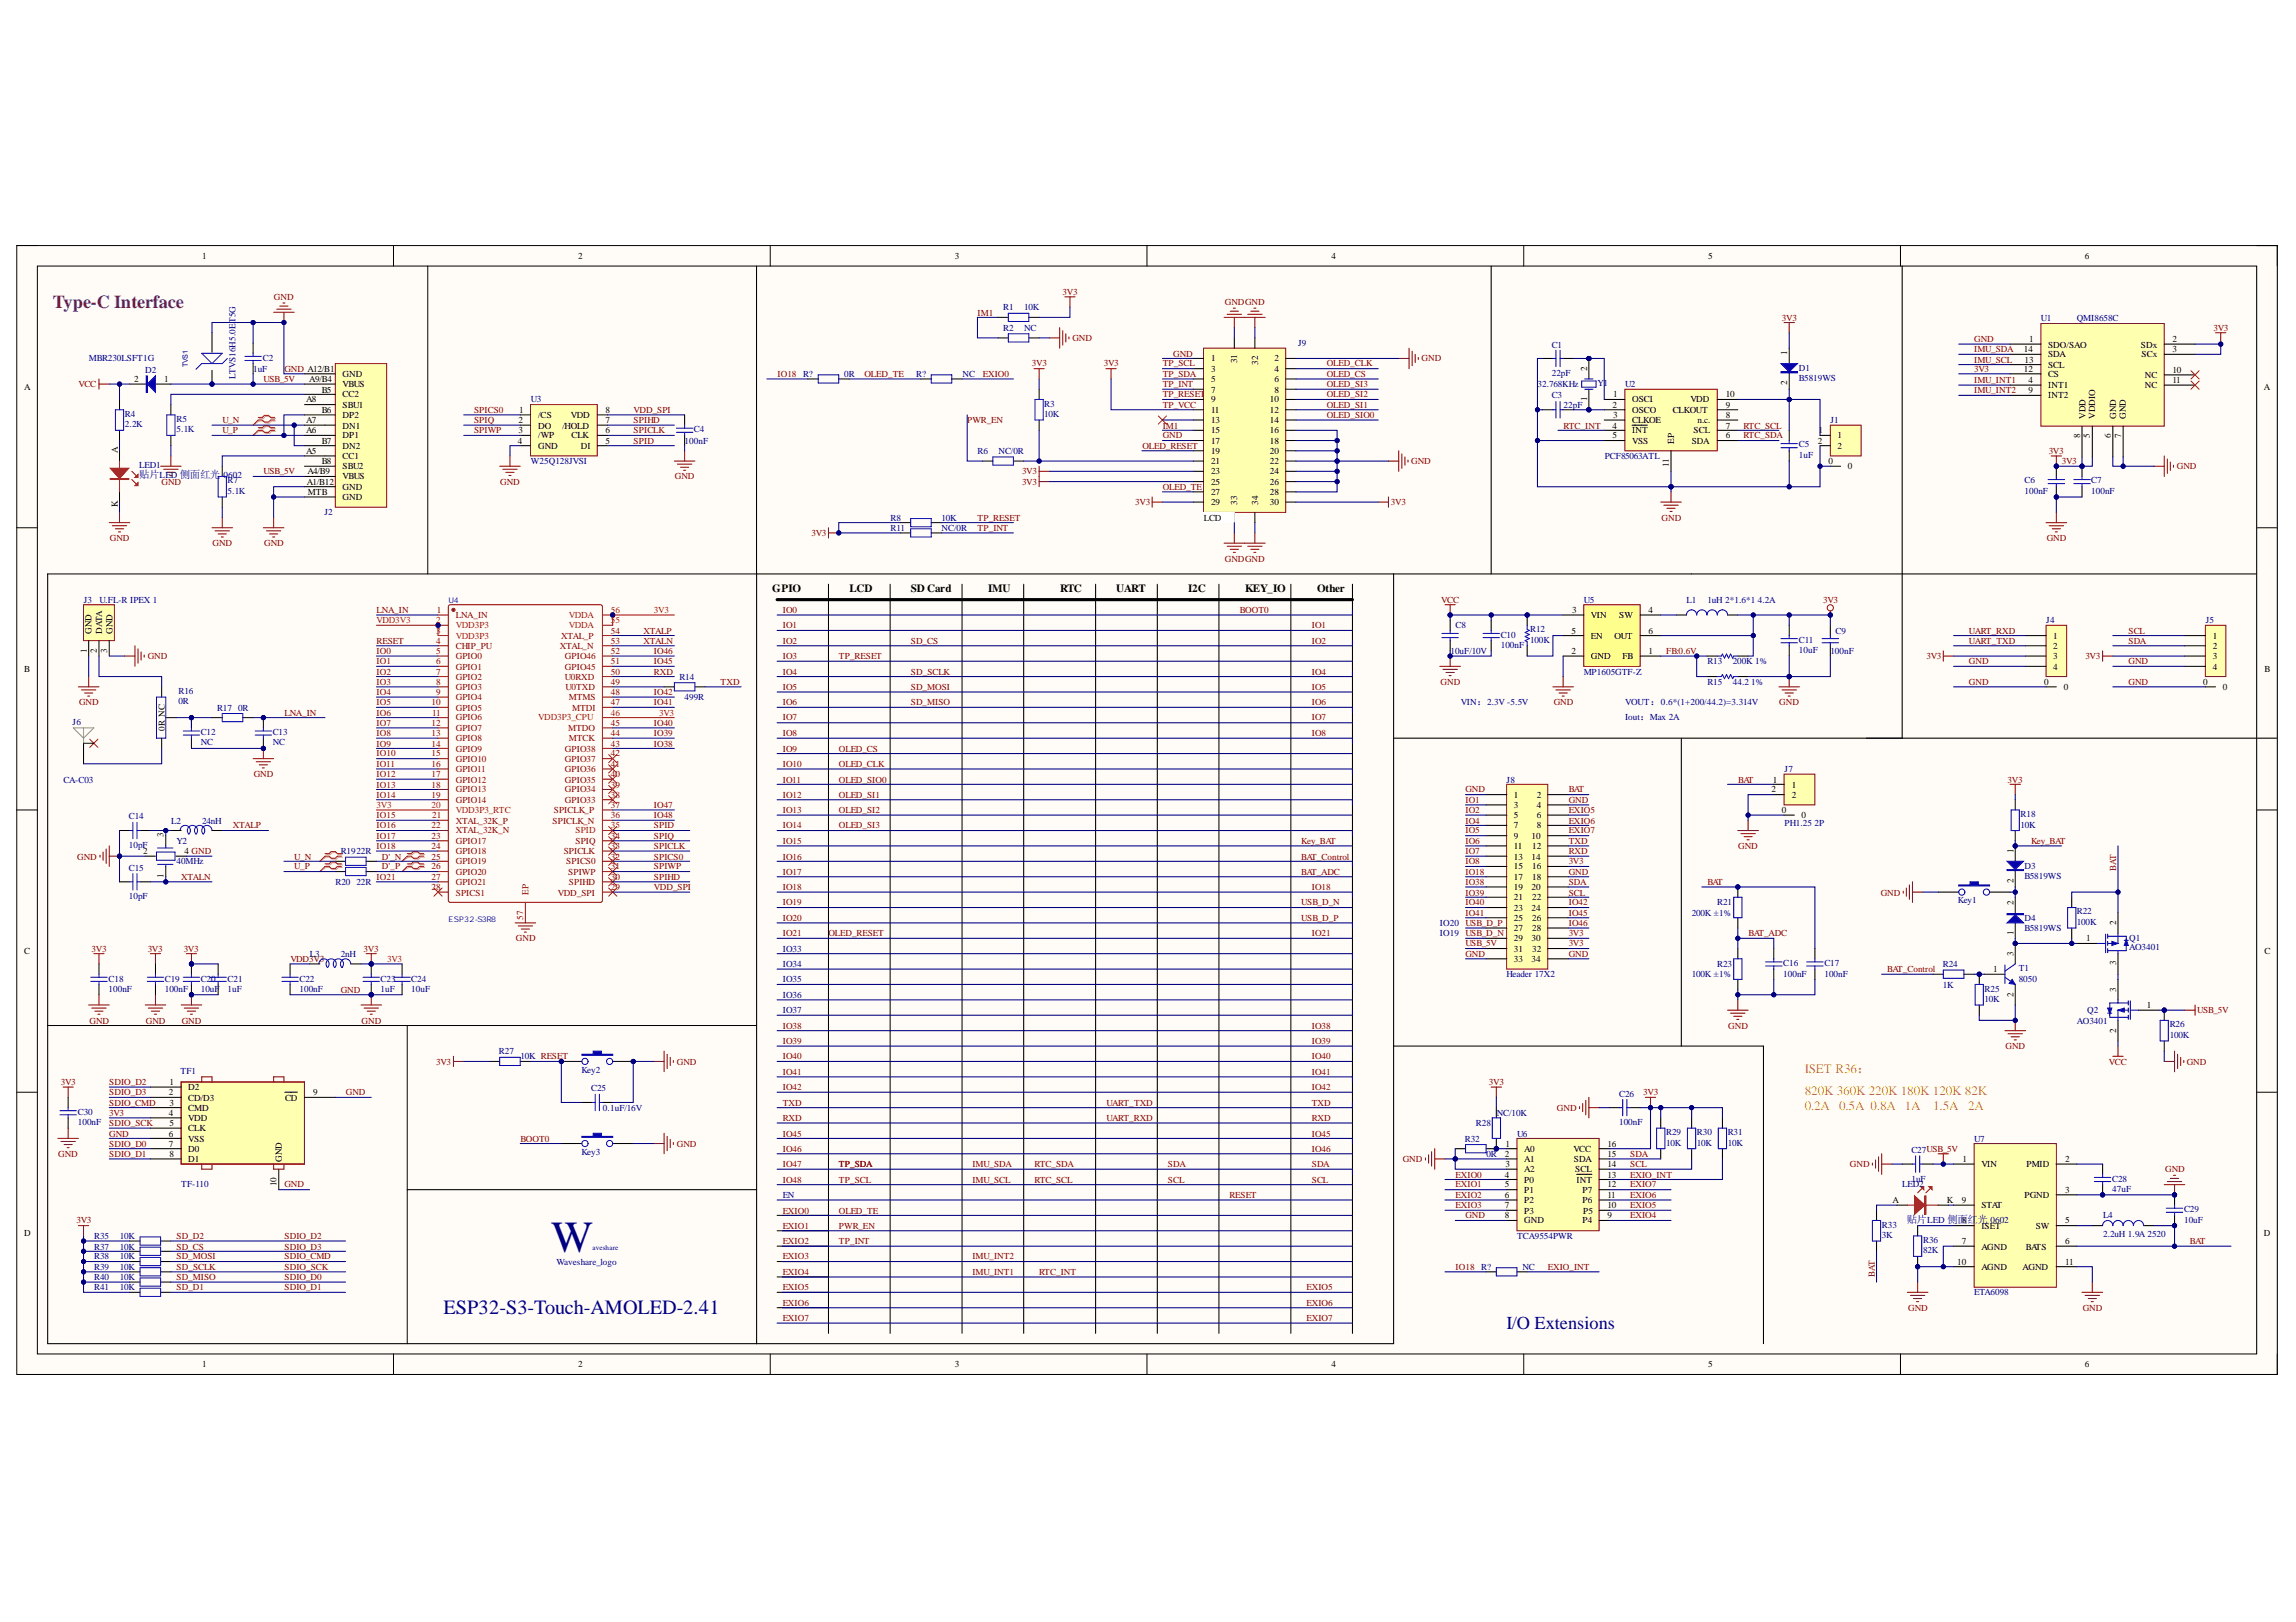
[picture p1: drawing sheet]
<svg xmlns="http://www.w3.org/2000/svg" width="297mm" height="210mm" viewBox="0 0 297 210" stroke-linecap="round" stroke-linejoin="round" font-family="sans-serif">
<defs><g id="words">
<text font-size="5.7" fill="#000080" x="71.3" y="162">W</text>
<text font-size="2.6" fill="#000080" x="57.4" y="170">ESP32-S3-Touch-AMOLED-2.41</text>
<text font-size="2.4" fill="#800080" x="6.9" y="39.9">Type-C Interface</text>
<text font-size="2.4" fill="#000080" x="194.9" y="172">I/O Extensions</text>
<g font-size="1.7" fill="#f90">
<text x="233.5" y="141.7">820K 360K 220K 180K 120K 82K</text>
<text x="233.5" y="143.6">0.2A</text>
<text x="233.5" y="138.9">ISET R36：</text>
<text x="237.9" y="143.6">0.5A 0.8A 1A</text>
<text x="250.1" y="143.6">1.5A</text>
<text x="254.6" y="143.6">2A</text>
</g>
<g font-size="1.4" fill="#000080">
<text x="18" y="61.9">贴片</text>
<text x="23.3" y="61.9">侧面红光</text>
<text x="191.1" y="91.2">：</text>
<text x="212.2" y="93.2">：</text>
<text x="213.5" y="91.2">：</text>
<text x="246.7" y="158.3">贴片</text>
<text x="251.9" y="158.3">侧面红光</text>
</g>
<g font-size="1.4">
<text x="99.9" y="76.6">GPIO</text>
<text x="109.9" y="76.6">LCD</text>
<text x="117.8" y="76.6">SD Card</text>
<text x="127.8" y="76.6">IMU</text>
<text x="137.1" y="76.6">RTC</text>
<text x="144.4" y="76.6">UART</text>
<text x="153.7" y="76.6">I2C</text>
<text x="161.1" y="76.6">KEY_IO</text>
<text x="170.4" y="76.6">Other</text>
</g>
<g font-size="1.2">
<text x="26.1" y="33.5">1</text>
<text x="74.8" y="33.5">2</text>
<text x="123.5" y="33.5">3</text>
<text x="172.2" y="33.5">4</text>
<text x="221" y="33.5">5</text>
<text x="269.7" y="33.5">6</text>
<text x="156.7" y="46.7">1</text>
<text x="160.1" y="47" transform="rotate(-90 160.1 47)">31</text>
<text x="162.8" y="47.2" transform="rotate(-90 162.8 47.2)">32</text>
<text x="164.9" y="46.7">2</text>
<text x="231.2" y="46" transform="rotate(-90 231.2 46)">1</text>
<text x="261.8" y="45.6">14</text>
<text x="261.9" y="46.9">13</text>
<text x="262.5" y="44.3">1</text>
<text x="265" y="45">SDO/SAO</text>
<text x="265" y="46.2">SDA</text>
<text x="265" y="47.6">SCL</text>
<text x="277" y="45">SDx</text>
<text x="277.1" y="46.2">SCx</text>
<text x="281" y="44.3">2</text>
<text x="281" y="45.6">3</text>
<text x="3.1" y="50.5">A</text>
<text x="17.3" y="49.5">2</text>
<text x="21.2" y="49.5">1</text>
<text x="39.6" y="52.1">A8</text>
<text x="40" y="49.5">A9/B4</text>
<text x="41.6" y="50.8">B5</text>
<text x="41.6" y="53.4">B6</text>
<text x="44.3" y="52.8">SBU1</text>
<text x="44.3" y="48.8">GND</text>
<text x="44.3" y="50.1">VBUS</text>
<text x="44.3" y="51.4">CC2</text>
<text x="67.2" y="53.4">1</text>
<text x="78.3" y="53.4">8</text>
<text x="156.7" y="48.1">3</text>
<text x="156.7" y="49.5">5</text>
<text x="156.7" y="50.8">7</text>
<text x="156.7" y="52.1">9</text>
<text x="156.7" y="53.4">11</text>
<text x="164.3" y="52.1">10</text>
<text x="164.3" y="53.4">12</text>
<text x="164.9" y="48.1">4</text>
<text x="164.9" y="49.5">6</text>
<text x="164.9" y="50.8">8</text>
<text x="205.3" y="51.9" transform="rotate(-90 205.3 51.9)">1</text>
<text x="205.3" y="48" transform="rotate(-90 205.3 48)">2</text>
<text x="208.6" y="52.8">2</text>
<text x="208.7" y="51.4">1</text>
<text x="211.2" y="52.1">OSCI</text>
<text x="211.2" y="53.4">OSCO</text>
<text x="216.4" y="53.4">CLKOUT</text>
<text x="218.7" y="52.1">VDD</text>
<text x="223.3" y="52.8">9</text>
<text x="223.3" y="51.4">10</text>
<text x="231.2" y="49.9" transform="rotate(-90 231.2 49.9)">2</text>
<text x="261.8" y="48.1">12</text>
<text x="262.4" y="49.5">4</text>
<text x="262.4" y="50.9">9</text>
<text x="265" y="48.8">CS</text>
<text x="265" y="50.2">INT1</text>
<text x="265" y="51.6">INT2</text>
<text x="277.5" y="48.9">NC</text>
<text x="277.5" y="50.2">NC</text>
<text x="281" y="48.3">10</text>
<text x="281" y="49.5">11</text>
<text x="292.9" y="50.5">A</text>
<text x="15.2" y="58.6" transform="rotate(-90 15.2 58.6)">A</text>
<text x="39.6" y="58.8">A5</text>
<text x="39.6" y="56">A6</text>
<text x="39.6" y="54.8">A7</text>
<text x="41.6" y="57.4">B7</text>
<text x="44.3" y="59.4">CC1</text>
<text x="44.3" y="58.1">DN2</text>
<text x="44.3" y="56.7">DP1</text>
<text x="44.3" y="55.5">DN1</text>
<text x="44.3" y="54.1">DP2</text>
<text x="67" y="57.4">4</text>
<text x="67.1" y="54.8">2</text>
<text x="67.1" y="56">3</text>
<text x="69.6" y="54.1">/CS</text>
<text x="69.6" y="55.5">DO</text>
<text x="69.6" y="56.7">/WP</text>
<text x="69.6" y="58.1">GND</text>
<text x="72.8" y="55.5">/HOLD</text>
<text x="73.9" y="54.1">VDD</text>
<text x="73.9" y="56.7">CLK</text>
<text x="75.1" y="58.1">DI</text>
<text x="78.3" y="57.4">5</text>
<text x="78.3" y="56">6</text>
<text x="78.3" y="54.8">7</text>
<text x="156.7" y="54.8">13</text>
<text x="156.7" y="56">15</text>
<text x="156.7" y="57.4">17</text>
<text x="156.7" y="58.8">19</text>
<text x="164.3" y="54.8">14</text>
<text x="164.3" y="56">16</text>
<text x="164.3" y="57.4">18</text>
<text x="164.3" y="58.8">20</text>
<text x="208.6" y="55.5">4</text>
<text x="208.6" y="56.7">5</text>
<text x="208.7" y="54.1">3</text>
<text x="211.2" y="54.8">CLKOE</text>
<text x="211.2" y="56">INT</text>
<text x="211.2" y="57.4">VSS</text>
<text x="216.6" y="57.4" transform="rotate(-90 216.6 57.4)">EP</text>
<text x="218.9" y="57.4">SDA</text>
<text x="219.1" y="56">SCL</text>
<text x="219.6" y="54.8">n.c.</text>
<text x="223.3" y="56.7">6</text>
<text x="223.3" y="55.5">7</text>
<text x="223.3" y="54.1">8</text>
<text x="235.2" y="57.4">2</text>
<text x="235.3" y="56">1</text>
<text x="237.7" y="56.7">1</text>
<text x="237.7" y="58.1">2</text>
<text x="269.1" y="56.7" transform="rotate(-90 269.1 56.7)">8</text>
<text x="269.8" y="54.2" transform="rotate(-90 269.8 54.2)">VDD</text>
<text x="270.4" y="56.7" transform="rotate(-90 270.4 56.7)">5</text>
<text x="271.1" y="54.2" transform="rotate(-90 271.1 54.2)">VDDIO</text>
<text x="273.1" y="56.7" transform="rotate(-90 273.1 56.7)">6</text>
<text x="273.8" y="54.2" transform="rotate(-90 273.8 54.2)">GND</text>
<text x="274.4" y="56.7" transform="rotate(-90 274.4 56.7)">7</text>
<text x="275" y="54.2" transform="rotate(-90 275 54.2)">GND</text>
<text x="15.2" y="65.6" transform="rotate(-90 15.2 65.6)">K</text>
<text x="39.7" y="62.7">A1/B12</text>
<text x="39.8" y="61.4">A4/B9</text>
<text x="39.8" y="64.1">MTB</text>
<text x="41.6" y="60.1">B8</text>
<text x="44.3" y="63.4">GND</text>
<text x="44.3" y="62">VBUS</text>
<text x="44.3" y="60.7">SBU2</text>
<text x="44.3" y="64.8">GND</text>
<text x="156.7" y="60.1">21</text>
<text x="156.7" y="61.4">23</text>
<text x="156.7" y="62.7">25</text>
<text x="156.7" y="64.1">27</text>
<text x="156.7" y="65.3">29</text>
<text x="160.1" y="65.3" transform="rotate(-90 160.1 65.3)">33</text>
<text x="162.8" y="65.3" transform="rotate(-90 162.8 65.3)">34</text>
<text x="164.3" y="60.1">22</text>
<text x="164.3" y="61.4">24</text>
<text x="164.3" y="62.7">26</text>
<text x="164.3" y="64.1">28</text>
<text x="164.3" y="65.3">30</text>
<text x="215.9" y="60.4" transform="rotate(-90 215.9 60.4)">11</text>
<text x="236.5" y="60.1">0</text>
<text x="239.1" y="60.7">0</text>
<text x="155.7" y="67.4">LCD</text>
<text x="11.8" y="82" transform="rotate(-90 11.8 82)">GND</text>
<text x="13.2" y="82" transform="rotate(-90 13.2 82)">DATA</text>
<text x="14.6" y="82" transform="rotate(-90 14.6 82)">GND</text>
<text x="203.3" y="82">5</text>
<text x="203.4" y="79.3">3</text>
<text x="205.8" y="82.7">EN</text>
<text x="205.8" y="80">VIN</text>
<text x="208.9" y="82.7">OUT</text>
<text x="209.5" y="80">SW</text>
<text x="213.3" y="79.3">4</text>
<text x="213.3" y="82">6</text>
<text x="265.6" y="82.7">1</text>
<text x="265.6" y="83.9">2</text>
<text x="286.3" y="82.7">1</text>
<text x="286.3" y="83.9">2</text>
<text x="3.1" y="87">B</text>
<text x="11.3" y="84.4" transform="rotate(-90 11.3 84.4)">1</text>
<text x="12.5" y="84.5" transform="rotate(-90 12.5 84.5)">2</text>
<text x="13.9" y="84.4" transform="rotate(-90 13.9 84.4)">3</text>
<text x="203.3" y="84.6">2</text>
<text x="205.8" y="85.3">GND</text>
<text x="209.9" y="85.3">FB</text>
<text x="213.3" y="84.6">1</text>
<text x="264.5" y="88.6">0</text>
<text x="265.6" y="85.3">3</text>
<text x="265.6" y="86.6">4</text>
<text x="267" y="89.3">0</text>
<text x="285" y="88.6">0</text>
<text x="286.3" y="85.3">3</text>
<text x="286.3" y="86.6">4</text>
<text x="287.6" y="89.3">0</text>
<text x="293" y="87">B</text>
<text x="21.3" y="94.6" transform="rotate(-90 21.3 94.6)">0R NC</text>
<text x="229.4" y="101.3">1</text>
<text x="231.8" y="101.9">1</text>
<text x="195.8" y="103.2">1</text>
<text x="195.8" y="104.6">3</text>
<text x="195.8" y="105.9">5</text>
<text x="195.8" y="107.2">7</text>
<text x="198.8" y="103.2">2</text>
<text x="198.8" y="104.6">4</text>
<text x="198.8" y="105.9">6</text>
<text x="198.8" y="107.2">8</text>
<text x="229.2" y="102.5">2</text>
<text x="230.5" y="105.2">0</text>
<text x="231.8" y="103.2">2</text>
<text x="233.1" y="105.9">0</text>
<text x="18.5" y="110.6">2</text>
<text x="21.1" y="113.6" transform="rotate(-90 21.1 113.6)">1</text>
<text x="21.1" y="108.4" transform="rotate(-90 21.1 108.4)">3</text>
<text x="23.9" y="110.6">4 GND</text>
<text x="195.8" y="108.5">9</text>
<text x="195.8" y="109.9">11</text>
<text x="195.8" y="111.2">13</text>
<text x="195.8" y="112.5">15</text>
<text x="195.8" y="113.9">17</text>
<text x="198.1" y="108.5">10</text>
<text x="198.1" y="111.2">14</text>
<text x="198.2" y="109.9">12</text>
<text x="198.2" y="112.5">16</text>
<text x="198.2" y="113.9">18</text>
<text x="260.5" y="110.4" transform="rotate(-90 260.5 110.4)">1</text>
<text x="195.8" y="115.2">19</text>
<text x="195.8" y="116.5">21</text>
<text x="195.8" y="117.8">23</text>
<text x="195.8" y="119.2">25</text>
<text x="198.1" y="115.2">20</text>
<text x="198.1" y="117.8">24</text>
<text x="198.2" y="116.5">22</text>
<text x="198.2" y="119.2">26</text>
<text x="260.5" y="117.2" transform="rotate(-90 260.5 117.2)">2</text>
<text x="260.5" y="114.3" transform="rotate(-90 260.5 114.3)">2</text>
<text x="273.8" y="119.7" transform="rotate(-90 273.8 119.7)">2</text>
<text x="3.1" y="123.5">C</text>
<text x="195.8" y="120.5">27</text>
<text x="195.8" y="121.8">29</text>
<text x="195.8" y="123.2">31</text>
<text x="195.8" y="124.5">33</text>
<text x="198.1" y="121.8">30</text>
<text x="198.1" y="124.5">34</text>
<text x="198.2" y="120.5">28</text>
<text x="198.2" y="123.2">32</text>
<text x="257.9" y="125.8">1</text>
<text x="260.5" y="123.7" transform="rotate(-90 260.5 123.7)">3</text>
<text x="260.5" y="121" transform="rotate(-90 260.5 121)">1</text>
<text x="269.9" y="121.8">1</text>
<text x="273.8" y="124.9" transform="rotate(-90 273.8 124.9)">3</text>
<text x="293" y="123.5">C</text>
<text x="260.5" y="129" transform="rotate(-90 260.5 129)">2</text>
<text x="273.8" y="128.3" transform="rotate(-90 273.8 128.3)">3</text>
<text x="277.7" y="130.4">1</text>
<text x="273.8" y="133.6" transform="rotate(-90 273.8 133.6)">2</text>
<text x="21.8" y="141.8">2</text>
<text x="21.9" y="140.4">1</text>
<text x="21.9" y="143.1">3</text>
<text x="24.4" y="141.1">D2</text>
<text x="24.4" y="142.4">CD/D3</text>
<text x="24.4" y="143.8">CMD</text>
<text x="36.9" y="142.4">CD</text>
<text x="40.5" y="141.8">9</text>
<text x="21.8" y="144.4">4</text>
<text x="21.8" y="147.1">6</text>
<text x="21.8" y="148.4">7</text>
<text x="21.9" y="145.7">5</text>
<text x="21.9" y="149.7">8</text>
<text x="24.4" y="145.1">VDD</text>
<text x="24.4" y="146.4">CLK</text>
<text x="24.4" y="147.8">VSS</text>
<text x="24.4" y="149">D0</text>
<text x="194.7" y="149.7">2</text>
<text x="194.7" y="148.4">1</text>
<text x="197.2" y="149">A0</text>
<text x="203.5" y="149">VCC</text>
<text x="207.9" y="149.7">15</text>
<text x="207.9" y="148.4">16</text>
<text x="24.4" y="150.4">D1</text>
<text x="35.8" y="153.5" transform="rotate(-90 35.8 153.5)">10</text>
<text x="36.5" y="150.4" transform="rotate(-90 36.5 150.4)">GND</text>
<text x="194.7" y="152.4">4</text>
<text x="194.7" y="153.7">5</text>
<text x="194.7" y="155">6</text>
<text x="194.7" y="151.1">3</text>
<text x="197.2" y="150.4">A1</text>
<text x="197.2" y="151.7">A2</text>
<text x="197.2" y="153.1">P0</text>
<text x="197.2" y="154.4">P1</text>
<text x="197.2" y="155.7">P2</text>
<text x="203.6" y="150.4">SDA</text>
<text x="203.8" y="151.7">SCL</text>
<text x="204" y="153.1">INT</text>
<text x="204.7" y="155.7">P6</text>
<text x="204.7" y="154.4">P7</text>
<text x="207.9" y="155">11</text>
<text x="207.9" y="153.7">12</text>
<text x="207.9" y="152.4">13</text>
<text x="207.9" y="151.1">14</text>
<text x="244.8" y="155.7">A</text>
<text x="251.9" y="155.7">K</text>
<text x="253.8" y="155.7">9</text>
<text x="253.9" y="150.4">1</text>
<text x="256.3" y="151.1">VIN</text>
<text x="261.9" y="155">PGND</text>
<text x="262.2" y="151.1">PMID</text>
<text x="267.2" y="154.4">3</text>
<text x="267.2" y="150.4">2</text>
<text x="3.1" y="160">D</text>
<text x="194.7" y="156.4">7</text>
<text x="194.7" y="157.6">8</text>
<text x="197.2" y="157.1">P3</text>
<text x="197.2" y="158.3">GND</text>
<text x="204.7" y="158.3">P4</text>
<text x="204.8" y="157.1">P5</text>
<text x="207.9" y="157.6">9</text>
<text x="207.9" y="156.4">10</text>
<text x="253.8" y="158.3">8</text>
<text x="253.8" y="161">7</text>
<text x="256.3" y="156.4">STAT</text>
<text x="256.3" y="159">ISET</text>
<text x="256.3" y="161.7">AGND</text>
<text x="262.1" y="161.7">BATS</text>
<text x="263.4" y="159">SW</text>
<text x="267.2" y="161">6</text>
<text x="267.2" y="158.3">5</text>
<text x="292.9" y="160">D</text>
<text x="253.2" y="163.6">10</text>
<text x="256.3" y="164.3">AGND</text>
<text x="261.7" y="164.3">AGND</text>
<text x="267.2" y="163.6">11</text>
<text x="26.1" y="176.9">1</text>
<text x="74.8" y="176.9">2</text>
<text x="123.5" y="176.9">3</text>
<text x="172.2" y="176.9">4</text>
<text x="221" y="176.9">5</text>
<text x="269.7" y="176.9">6</text>
</g>
<g font-size="1.2" fill="#800000">
<text x="35.4" y="38.8">GND</text>
<text x="126.5" y="40.8">IM1</text>
<text x="137.5" y="38.1">3V3</text>
<text x="158.5" y="39.5">GNDGND</text>
<text x="230.5" y="41.5">3V3</text>
<text x="133.5" y="47.4">3V3</text>
<text x="138.7" y="44.1">GND</text>
<text x="142.8" y="47.4">3V3</text>
<text x="150.4" y="47.4">TP_SCL</text>
<text x="151.8" y="46.2">GND</text>
<text x="171.7" y="47.4">OLED_CLK</text>
<text x="183.9" y="46.7">GND</text>
<text x="255.4" y="44.3">GND</text>
<text x="255.4" y="45.6">IMU_SDA</text>
<text x="255.4" y="46.9">IMU_SCL</text>
<text x="286.4" y="42.8">3V3</text>
<text x="10.2" y="50.1">VCC</text>
<text x="34.1" y="49.5">USB_5V</text>
<text x="36.8" y="48.1">GND A12/B1</text>
<text x="61.3" y="53.4">SPICS0</text>
<text x="82" y="53.4">VDD_SPI</text>
<text x="100.6" y="48.8">IO18</text>
<text x="111.8" y="48.8">OLED_TE</text>
<text x="127.2" y="48.8">EXIO0</text>
<text x="150.4" y="48.8">TP_SDA</text>
<text x="150.4" y="50.1">TP_INT</text>
<text x="150.4" y="51.4">TP_RESET</text>
<text x="150.4" y="52.8">TP_VCC</text>
<text x="171.7" y="48.8">OLED_CS</text>
<text x="171.7" y="50.1">OLED_SI3</text>
<text x="171.7" y="51.4">OLED_SI2</text>
<text x="171.7" y="52.8">OLED_SI1</text>
<text x="255.4" y="48.1">3V3</text>
<text x="255.4" y="49.5">IMU_INT1</text>
<text x="255.4" y="50.9">IMU_INT2</text>
<text x="28.8" y="54.8">U_N</text>
<text x="28.8" y="56">U_P</text>
<text x="61.3" y="54.8">SPIQ</text>
<text x="61.3" y="56">SPIWP</text>
<text x="82" y="57.4">SPID</text>
<text x="82" y="56">SPICLK</text>
<text x="82" y="54.8">SPIHD</text>
<text x="125.1" y="54.8">PWR_EN</text>
<text x="147.8" y="58.1">OLED_RESET</text>
<text x="150.4" y="55.5">IM1</text>
<text x="150.4" y="56.7">GND</text>
<text x="171.7" y="54.1">OLED_SIO0</text>
<text x="202.3" y="55.5">RTC_INT</text>
<text x="225.5" y="55.5">RTC_SCL</text>
<text x="225.5" y="56.7">RTC_SDA</text>
<text x="265.1" y="58.8">3V3</text>
<text x="20.9" y="62.7">GND</text>
<text x="34.1" y="61.4">USB_5V</text>
<text x="64.7" y="62.7">GND</text>
<text x="87.3" y="62">GND</text>
<text x="132.2" y="62.7">3V3</text>
<text x="132.2" y="61.4">3V3</text>
<text x="146.9" y="65.3">3V3</text>
<text x="150.4" y="63.4">OLED_TE</text>
<text x="179.9" y="65.3">3V3</text>
<text x="182.6" y="60.1">GND</text>
<text x="266.7" y="60.1">3V3</text>
<text x="281.6" y="60.7">GND</text>
<text x="14.2" y="70">GND</text>
<text x="27.5" y="70.7">GND</text>
<text x="34.2" y="70.7">GND</text>
<text x="105" y="69.4">3V3</text>
<text x="126.5" y="67.4">TP_RESET</text>
<text x="126.5" y="68.7">TP_INT</text>
<text x="215" y="67.4">GND</text>
<text x="264.8" y="70">GND</text>
<text x="158.5" y="72.7">GNDGND</text>
<text x="48.7" y="83.3">RESET</text>
<text x="48.7" y="79.3">LNA_IN</text>
<text x="83.2" y="82">XTALP</text>
<text x="83.2" y="83.3">XTALN</text>
<text x="101.3" y="79.3">IO0</text>
<text x="101.3" y="81.3">IO1</text>
<text x="101.3" y="83.3">IO2</text>
<text x="117.8" y="83.3">SD_CS</text>
<text x="160.4" y="79.3">BOOT0</text>
<text x="169.7" y="81.3">IO1</text>
<text x="169.7" y="83.3">IO2</text>
<text x="186.5" y="78">VCC</text>
<text x="235.9" y="78">3V3</text>
<text x="254.7" y="82">UART_RXD</text>
<text x="254.7" y="83.3">UART_TXD</text>
<text x="275.4" y="82">SCL</text>
<text x="275.4" y="83.3">SDA</text>
<text x="19.1" y="85.3">GND</text>
<text x="48.7" y="84.6">IO0</text>
<text x="48.7" y="86">IO1</text>
<text x="48.7" y="87.3">IO2</text>
<text x="48.7" y="88.6">IO3</text>
<text x="48.7" y="89.9">IO4</text>
<text x="84.6" y="89.9">IO42</text>
<text x="84.6" y="86">IO45</text>
<text x="84.6" y="87.3">RXD</text>
<text x="84.6" y="84.6">IO46</text>
<text x="93.2" y="88.6">TXD</text>
<text x="101.3" y="85.3">IO3</text>
<text x="101.3" y="87.3">IO4</text>
<text x="101.3" y="89.3">IO5</text>
<text x="108.5" y="85.3">TP_RESET</text>
<text x="117.8" y="89.3">SD_MOSI</text>
<text x="117.8" y="87.3">SD_SCLK</text>
<text x="169.7" y="87.3">IO4</text>
<text x="169.7" y="89.3">IO5</text>
<text x="186.4" y="88.6">GND</text>
<text x="215.6" y="84.6">FB:0.6V</text>
<text x="249.2" y="85.3">3V3</text>
<text x="254.7" y="88.6">GND</text>
<text x="254.7" y="86">GND</text>
<text x="269.8" y="85.3">3V3</text>
<text x="275.4" y="88.6">GND</text>
<text x="275.4" y="86">GND</text>
<text x="10.2" y="91.3">GND</text>
<text x="36.8" y="92.6">LNA_IN</text>
<text x="48.7" y="91.3">IO5</text>
<text x="48.7" y="92.6">IO6</text>
<text x="48.7" y="93.9">IO7</text>
<text x="48.7" y="95.3">IO8</text>
<text x="84.6" y="95.3">IO39</text>
<text x="84.6" y="93.9">IO40</text>
<text x="84.6" y="91.3">IO41</text>
<text x="101.3" y="91.3">IO6</text>
<text x="101.3" y="93.2">IO7</text>
<text x="101.3" y="95.3">IO8</text>
<text x="117.8" y="91.3">SD_MISO</text>
<text x="169.7" y="91.3">IO6</text>
<text x="169.7" y="93.2">IO7</text>
<text x="169.7" y="95.3">IO8</text>
<text x="201" y="91.3">GND</text>
<text x="230.2" y="91.3">GND</text>
<text x="32.8" y="100.6">GND</text>
<text x="48.7" y="96.6">IO9</text>
<text x="48.7" y="97.9">IO10</text>
<text x="48.7" y="99.2">IO11</text>
<text x="48.7" y="100.6">IO12</text>
<text x="48.7" y="101.9">IO13</text>
<text x="84.6" y="96.6">IO38</text>
<text x="101.3" y="97.3">IO9</text>
<text x="101.3" y="99.2">IO10</text>
<text x="101.3" y="101.3">IO11</text>
<text x="108.5" y="97.3">OLED_CS</text>
<text x="108.5" y="99.2">OLED_CLK</text>
<text x="108.5" y="101.3">OLED_SIO0</text>
<text x="224.9" y="101.3">BAT</text>
<text x="259.7" y="101.3">3V3</text>
<text x="30.1" y="107.2">XTALP</text>
<text x="48.7" y="103.2">IO14</text>
<text x="48.7" y="105.9">IO15</text>
<text x="48.7" y="107.2">IO16</text>
<text x="84.6" y="104.6">IO47</text>
<text x="84.6" y="105.9">IO48</text>
<text x="84.6" y="107.2">SPID</text>
<text x="101.3" y="103.2">IO12</text>
<text x="101.3" y="105.2">IO13</text>
<text x="101.3" y="107.2">IO14</text>
<text x="108.5" y="103.2">OLED_SI1</text>
<text x="108.5" y="105.2">OLED_SI2</text>
<text x="108.5" y="107.2">OLED_SI3</text>
<text x="189.6" y="102.5">GND</text>
<text x="189.6" y="103.9">IO1</text>
<text x="189.6" y="105.2">IO2</text>
<text x="189.6" y="106.6">IO4</text>
<text x="189.6" y="107.9">IO5</text>
<text x="203" y="102.5">BAT</text>
<text x="203" y="103.9">GND</text>
<text x="203" y="105.2">EXIO5</text>
<text x="203" y="106.6">EXIO6</text>
<text x="203" y="107.9">EXIO7</text>
<text x="10" y="111.2">GND</text>
<text x="23.4" y="113.9">XTALN</text>
<text x="38.1" y="111.2">U_N</text>
<text x="38.1" y="112.5">U_P</text>
<text x="48.7" y="108.5">IO17</text>
<text x="48.7" y="109.9">IO18</text>
<text x="48.7" y="113.9">IO21</text>
<text x="49.4" y="111.2">D'_N</text>
<text x="49.4" y="112.5">D'_P</text>
<text x="84.6" y="108.5">SPIQ</text>
<text x="84.6" y="109.9">SPICLK</text>
<text x="84.6" y="111.2">SPICS0</text>
<text x="84.6" y="112.5">SPIWP</text>
<text x="84.6" y="113.9">SPIHD</text>
<text x="101.3" y="109.2">IO15</text>
<text x="101.3" y="111.2">IO16</text>
<text x="101.3" y="113.2">IO17</text>
<text x="168.4" y="109.2">Key_BAT</text>
<text x="168.4" y="111.2">BAT_Control</text>
<text x="168.4" y="113.2">BAT_ADC</text>
<text x="189.6" y="109.2">IO6</text>
<text x="189.6" y="110.6">IO7</text>
<text x="189.6" y="111.8">IO8</text>
<text x="189.6" y="113.2">IO18</text>
<text x="203" y="111.8">3V3</text>
<text x="203" y="109.2">TXD</text>
<text x="203" y="110.6">RXD</text>
<text x="203" y="113.2">GND</text>
<text x="224.9" y="109.9">GND</text>
<text x="262.8" y="109.2">Key_BAT</text>
<text x="273.8" y="112.8" transform="rotate(-90 273.8 112.8)">BAT</text>
<text x="84.6" y="115.2">VDD_SPI</text>
<text x="101.3" y="115.2">IO18</text>
<text x="101.3" y="117.2">IO19</text>
<text x="101.3" y="119.2">IO20</text>
<text x="168.4" y="119.2">USB_D_P</text>
<text x="168.4" y="117.2">USB_D_N</text>
<text x="169.7" y="115.2">IO18</text>
<text x="189.6" y="114.5">IO38</text>
<text x="189.6" y="115.9">IO39</text>
<text x="189.6" y="117.2">IO40</text>
<text x="189.6" y="118.5">IO41</text>
<text x="189.6" y="119.9">USB_D_P</text>
<text x="203" y="117.2">IO42</text>
<text x="203" y="114.5">SDA</text>
<text x="203" y="115.9">SCL</text>
<text x="203" y="118.5">IO45</text>
<text x="203" y="119.9">IO46</text>
<text x="220.9" y="114.5">BAT</text>
<text x="243.3" y="115.9">GND</text>
<text x="11.8" y="123.2">3V3</text>
<text x="19.1" y="123.2">3V3</text>
<text x="23.8" y="123.2">3V3</text>
<text x="37.6" y="124.5">VDD3V3</text>
<text x="47" y="123.2">3V3</text>
<text x="66.7" y="121.8">GND</text>
<text x="101.3" y="121.1">IO21</text>
<text x="107.2" y="121.1">OLED_RESET</text>
<text x="169.7" y="121.1">IO21</text>
<text x="189.6" y="123.8">GND</text>
<text x="189.6" y="122.5">USB_5V</text>
<text x="189.6" y="121.1">USB_D_N</text>
<text x="203" y="121.1">3V3</text>
<text x="203" y="122.5">3V3</text>
<text x="203" y="123.8">GND</text>
<text x="226.2" y="121.1">BAT_ADC</text>
<text x="244.2" y="125.8">BAT_Control</text>
<text x="44.1" y="128.5">GND</text>
<text x="284.3" y="131.1">USB_5V</text>
<text x="11.6" y="132.5">GND</text>
<text x="18.9" y="132.5">GND</text>
<text x="23.5" y="132.5">GND</text>
<text x="46.8" y="132.5">GND</text>
<text x="56.4" y="137.8">3V3</text>
<text x="87.6" y="137.8">GND</text>
<text x="101.3" y="133.1">IO38</text>
<text x="101.3" y="135.1">IO39</text>
<text x="101.3" y="137.1">IO40</text>
<text x="169.7" y="133.1">IO38</text>
<text x="169.7" y="135.1">IO39</text>
<text x="169.7" y="137.1">IO40</text>
<text x="223.6" y="133.1">GND</text>
<text x="259.5" y="135.8">GND</text>
<text x="272.8" y="137.8">VCC</text>
<text x="282.9" y="137.8">GND</text>
<text x="7.9" y="140.4">3V3</text>
<text x="14.1" y="141.8">SDIO_D3</text>
<text x="14.1" y="140.4">SDIO_D2</text>
<text x="14.1" y="143.1">SDIO_CMD</text>
<text x="44.8" y="141.8">GND</text>
<text x="101.3" y="139.1">IO41</text>
<text x="101.3" y="141.1">IO42</text>
<text x="101.3" y="143.1">TXD</text>
<text x="143.1" y="143.1">UART_TXD</text>
<text x="169.7" y="139.1">IO41</text>
<text x="169.7" y="141.1">IO42</text>
<text x="169.7" y="143.1">TXD</text>
<text x="192.6" y="140.4">3V3</text>
<text x="201.4" y="143.8">GND</text>
<text x="212.6" y="141.8">3V3</text>
<text x="7.5" y="149.7">GND</text>
<text x="14.1" y="148.4">SDIO_D0</text>
<text x="14.1" y="149.7">SDIO_D1</text>
<text x="14.1" y="145.7">SDIO_SCK</text>
<text x="14.1" y="147.1">GND</text>
<text x="14.1" y="144.4">3V3</text>
<text x="67.3" y="147.8">BOOT0</text>
<text x="87.6" y="148.4">GND</text>
<text x="101.3" y="145.1">RXD</text>
<text x="101.3" y="147.1">IO45</text>
<text x="101.3" y="149">IO46</text>
<text x="143.1" y="145.1">UART_RXD</text>
<text x="169.7" y="145.1">RXD</text>
<text x="169.7" y="149">IO46</text>
<text x="169.7" y="147.1">IO45</text>
<text x="210.9" y="149.7">SDA</text>
<text x="36.8" y="153.7">GND</text>
<text x="101.3" y="151.1">IO47</text>
<text x="101.3" y="153.1">IO48</text>
<text x="108.5" y="151.1">TP_SDA</text>
<text x="108.5" y="153.1">TP_SCL</text>
<text x="125.8" y="153.1">IMU_SCL</text>
<text x="125.8" y="151.1">IMU_SDA</text>
<text x="133.8" y="153.1">RTC_SCL</text>
<text x="133.8" y="151.1">RTC_SDA</text>
<text x="151.1" y="151.1">SDA</text>
<text x="151.1" y="153.1">SCL</text>
<text x="159" y="155">RESET</text>
<text x="169.7" y="151.1">SDA</text>
<text x="169.7" y="153.1">SCL</text>
<text x="181.5" y="150.4">GND</text>
<text x="188.3" y="152.4">EXIO0</text>
<text x="188.3" y="153.7">EXIO1</text>
<text x="188.3" y="155">EXIO2</text>
<text x="210.9" y="153.7">EXIO7</text>
<text x="210.9" y="155">EXIO6</text>
<text x="210.9" y="151.1">SCL</text>
<text x="210.9" y="152.4">EXIO_INT</text>
<text x="239.3" y="151.1">GND</text>
<text x="280.1" y="151.7">GND</text>
<text x="9.9" y="158.3">3V3</text>
<text x="22.8" y="161.7">SD_CS</text>
<text x="22.8" y="160.4">SD_D2</text>
<text x="36.8" y="161.7">SDIO_D3</text>
<text x="36.8" y="160.4">SDIO_D2</text>
<text x="101.3" y="157.1">EXIO0</text>
<text x="101.3" y="159">EXIO1</text>
<text x="101.3" y="161">EXIO2</text>
<text x="108.5" y="157.1">OLED_TE</text>
<text x="108.5" y="159">PWR_EN</text>
<text x="108.5" y="161">TP_INT</text>
<text x="188.3" y="156.4">EXIO3</text>
<text x="189.6" y="157.6">GND</text>
<text x="210.9" y="156.4">EXIO5</text>
<text x="210.9" y="157.6">EXIO4</text>
<text x="283.3" y="161">BAT</text>
<text x="22.8" y="165.7">SD_MISO</text>
<text x="22.8" y="164.3">SD_SCLK</text>
<text x="22.8" y="163">SD_MOSI</text>
<text x="22.8" y="166.9">SD_D1</text>
<text x="36.8" y="165.7">SDIO_D0</text>
<text x="36.8" y="166.9">SDIO_D1</text>
<text x="36.8" y="164.3">SDIO_SCK</text>
<text x="36.8" y="163">SDIO_CMD</text>
<text x="101.3" y="163">EXIO3</text>
<text x="101.3" y="165">EXIO4</text>
<text x="101.3" y="166.9">EXIO5</text>
<text x="125.8" y="163">IMU_INT2</text>
<text x="125.8" y="165">IMU_INT1</text>
<text x="134.4" y="165">RTC_INT</text>
<text x="169" y="166.9">EXIO5</text>
<text x="188.3" y="164.3">IO18</text>
<text x="200.2" y="164.3">EXIO_INT</text>
<text x="242.5" y="165.3" transform="rotate(-90 242.5 165.3)">BAT</text>
<text x="101.3" y="169">EXIO6</text>
<text x="101.3" y="171">EXIO7</text>
<text x="169" y="169">EXIO6</text>
<text x="169" y="171">EXIO7</text>
<text x="246.9" y="169.6">GND</text>
<text x="269.5" y="169.6">GND</text>
</g>
<g font-size="1.2" fill="#000080">
<text x="129.8" y="40.2">R1</text>
<text x="132.5" y="40.2">10K</text>
<text x="264" y="41.6">U1</text>
<text x="268.7" y="41.5">QMI8658C</text>
<text x="11.5" y="46.7">MBR230LSFT1G</text>
<text x="34" y="46.7">C2</text>
<text x="129.8" y="42.8">R2</text>
<text x="132.5" y="42.8">NC</text>
<text x="167.9" y="44.8">J9</text>
<text x="200.8" y="45">C1</text>
<text x="16.2" y="53.9">R4</text>
<text x="18.8" y="48.3">D2</text>
<text x="30.5" y="49" transform="rotate(-90 30.5 49)">LTVS16H5.0ET5G</text>
<text x="32.7" y="48.1">1uF</text>
<text x="68.7" y="52.1">U3</text>
<text x="103.9" y="48.8">R?</text>
<text x="109.2" y="48.8">0R</text>
<text x="118.5" y="48.8">R?</text>
<text x="124.5" y="48.8">NC</text>
<text x="135.1" y="52.7">R3</text>
<text x="135.1" y="53.9">10K</text>
<text x="198.9" y="50.1">32.768KHz</text>
<text x="200.8" y="48.6">22pF</text>
<text x="200.8" y="51.6">C3</text>
<text x="202.3" y="52.8">22pF</text>
<text x="206.7" y="50">Y1</text>
<text x="210.2" y="50.1">U2</text>
<text x="232.7" y="48">D1</text>
<text x="232.7" y="49.3">B5819WS</text>
<text x="16.2" y="55.3">2.2K</text>
<text x="22.8" y="54.6">R5</text>
<text x="22.8" y="56">5.1K</text>
<text x="88.6" y="57.4">100nF</text>
<text x="89.8" y="56">C4</text>
<text x="126.5" y="58.8">R6</text>
<text x="129.2" y="58.8">NC/0R</text>
<text x="207.6" y="59.4">PCF85063ATL</text>
<text x="232.7" y="57.9">C5</text>
<text x="232.7" y="59.3">1uF</text>
<text x="236.8" y="54.8">J1</text>
<text x="18" y="60.6">LED1</text>
<text x="20.6" y="61.9">LED</text>
<text x="28.9" y="61.9">0602</text>
<text x="29.4" y="62.6">R7</text>
<text x="29.4" y="63.9">5.1K</text>
<text x="68.7" y="60.1">W25Q128JVSI</text>
<text x="261.9" y="62.6">C6</text>
<text x="261.9" y="63.9">100nF</text>
<text x="270.6" y="62.6">C7</text>
<text x="270.6" y="63.9">100nF</text>
<text x="42" y="66.7">J2</text>
<text x="115.2" y="67.4">R8</text>
<text x="115.2" y="68.7">R11</text>
<text x="121.8" y="67.4">10K</text>
<text x="121.8" y="68.7">NC/0R</text>
<text x="10.8" y="78">J3</text>
<text x="12.9" y="78">U.FL-R IPEX 1</text>
<text x="188.3" y="81.3">C8</text>
<text x="194.2" y="82.5">C10</text>
<text x="194.2" y="83.9">100nF</text>
<text x="198" y="81.8">R12</text>
<text x="198" y="83.2">100K</text>
<text x="204.9" y="78">U5</text>
<text x="218.2" y="78">L1</text>
<text x="220.9" y="78">1uH 2*1.6*1 4.2A</text>
<text x="232.7" y="83.2">C11</text>
<text x="237.5" y="82">C9</text>
<text x="264.7" y="80.6">J4</text>
<text x="285.4" y="80.6">J5</text>
<text x="23.1" y="89.9">R16</text>
<text x="87.9" y="88">R14</text>
<text x="187.6" y="84.6">10uF/10V</text>
<text x="204.9" y="87.3">MP1605GTF-Z</text>
<text x="220.9" y="86">R13</text>
<text x="220.9" y="88.6">R15</text>
<text x="224.2" y="86">200K 1%</text>
<text x="224.2" y="88.6">44.2 1%</text>
<text x="232.7" y="84.5">10uF</text>
<text x="236.8" y="84.6">100nF</text>
<text x="9.4" y="93.8">J6</text>
<text x="23.1" y="91.1">0R</text>
<text x="26" y="95.1">C12</text>
<text x="28.1" y="92">R17</text>
<text x="30.8" y="92">0R</text>
<text x="35.3" y="95.1">C13</text>
<text x="88.6" y="90.6">499R</text>
<text x="189" y="91.2">VIN</text>
<text x="192.4" y="91.2">2.3V -5.5V</text>
<text x="210.2" y="93.2">Iout</text>
<text x="210.2" y="91.2">VOUT</text>
<text x="213.4" y="93.2">Max 2A</text>
<text x="214.9" y="91.2">0.6*(1+200/44.2)=3.314V</text>
<text x="8.2" y="101.3">CA-C03</text>
<text x="26" y="96.5">NC</text>
<text x="35.3" y="96.5">NC</text>
<text x="194.9" y="101.3">J8</text>
<text x="230.9" y="99.9">J7</text>
<text x="16.7" y="106">C14</text>
<text x="22.2" y="106.6">L2</text>
<text x="26.1" y="106.6">24nH</text>
<text x="230.9" y="106.9">PH1.25 2P</text>
<text x="261.4" y="105.7">R18</text>
<text x="261.4" y="107.1">10K</text>
<text x="16.7" y="112.7">C15</text>
<text x="16.7" y="109.7">10pF</text>
<text x="22.8" y="109.2">Y2</text>
<text x="22.8" y="111.8">40MHz</text>
<text x="44.1" y="110.6">R1922R</text>
<text x="261.9" y="112.4">D3</text>
<text x="261.9" y="113.7">B5819WS</text>
<text x="16.7" y="116.4">10pF</text>
<text x="43.4" y="114.5">R20</text>
<text x="46.1" y="114.5">22R</text>
<text x="186.3" y="119.9">IO20</text>
<text x="218.9" y="118.5">200K ±1%</text>
<text x="222.2" y="117.2">R21</text>
<text x="253.3" y="116.9">Key1</text>
<text x="261.9" y="119.2">D4</text>
<text x="268.7" y="118.3">R22</text>
<text x="268.7" y="119.7">100K</text>
<text x="40.1" y="123.8">L3</text>
<text x="44.1" y="123.8">2nH</text>
<text x="101.3" y="123.2">IO33</text>
<text x="101.3" y="125.2">IO34</text>
<text x="186.3" y="121.1">IO19</text>
<text x="222.2" y="125.2">R23</text>
<text x="230.7" y="125">C16</text>
<text x="236" y="125">C17</text>
<text x="251.3" y="125.2">R24</text>
<text x="261.2" y="125.7">T1</text>
<text x="261.9" y="120.5">B5819WS</text>
<text x="275.5" y="121.7">Q1</text>
<text x="275.5" y="123">AO3401</text>
<text x="14" y="127">C18</text>
<text x="14" y="128.3">100nF</text>
<text x="21.3" y="127">C19</text>
<text x="21.3" y="128.3">100nF</text>
<text x="26" y="127">C20</text>
<text x="26" y="128.3">10uF</text>
<text x="29.4" y="127">C21</text>
<text x="29.4" y="128.3">1uF</text>
<text x="38.7" y="127">C22</text>
<text x="38.7" y="128.3">100nF</text>
<text x="49.2" y="127">C23</text>
<text x="49.2" y="128.3">1uF</text>
<text x="53.2" y="127">C24</text>
<text x="53.2" y="128.3">10uF</text>
<text x="101.3" y="127.1">IO35</text>
<text x="101.3" y="129.2">IO36</text>
<text x="101.3" y="131.1">IO37</text>
<text x="194.9" y="126.5">Header 17X2</text>
<text x="218.9" y="126.5">100K ±1%</text>
<text x="230.7" y="126.4">100nF</text>
<text x="236" y="126.4">100nF</text>
<text x="251.3" y="127.8">1K</text>
<text x="256.8" y="128.3">R25</text>
<text x="256.8" y="129.7">10K</text>
<text x="261.2" y="127">8050</text>
<text x="270" y="131.1">Q2</text>
<text x="64.5" y="136.4">R27</text>
<text x="67.3" y="137.1">10K RESET</text>
<text x="268.7" y="132.5">AO3401</text>
<text x="280.7" y="133">R26</text>
<text x="280.7" y="134.3">100K</text>
<text x="23.3" y="139">TF1</text>
<text x="75.2" y="138.8">Key2</text>
<text x="76.5" y="141.2">C25</text>
<text x="78" y="143.8">0.1uF/16V</text>
<text x="209.5" y="141.9">C26</text>
<text x="10.1" y="144.3">C30</text>
<text x="10.1" y="145.6">100nF</text>
<text x="75.2" y="149.4">Key3</text>
<text x="189.5" y="147.8">R32</text>
<text x="190.9" y="145.7">R28</text>
<text x="192.3" y="149.7">0R</text>
<text x="193.6" y="144.4">NC/10K</text>
<text x="196.3" y="147.1">U6</text>
<text x="209.5" y="145.6">100nF</text>
<text x="215.6" y="146.9">R29</text>
<text x="215.6" y="148.3">10K</text>
<text x="219.5" y="146.9">R30</text>
<text x="219.5" y="148.3">10K</text>
<text x="223.5" y="146.9">R31</text>
<text x="223.5" y="148.3">10K</text>
<text x="247.3" y="149.2">C27USB_5V</text>
<text x="255.4" y="147.8">U7</text>
<text x="23.4" y="153.7">TF-110</text>
<text x="101.3" y="155">EN</text>
<text x="246.1" y="153.7">LED2</text>
<text x="247.3" y="152.9">1uF</text>
<text x="273.3" y="152.9">C28</text>
<text x="273.3" y="154.3">47uF</text>
<text x="12.2" y="160.4">R35</text>
<text x="12.2" y="161.7">R37</text>
<text x="15.5" y="160.4">10K</text>
<text x="15.5" y="161.7">10K</text>
<text x="196.3" y="160.4">TCA9554PWR</text>
<text x="243.5" y="158.9">R33</text>
<text x="243.5" y="160.2">3K</text>
<text x="248.8" y="160.9">R36</text>
<text x="249.3" y="158.3">LED</text>
<text x="257.5" y="158.3">0602</text>
<text x="272.1" y="157.6">L4</text>
<text x="272.1" y="160.1">2.2uH 1.9A 2520</text>
<text x="282.6" y="156.9">C29</text>
<text x="282.6" y="158.2">10uF</text>
<text x="12.2" y="163">R38</text>
<text x="12.2" y="164.3">R39</text>
<text x="12.2" y="165.7">R40</text>
<text x="12.2" y="166.9">R41</text>
<text x="15.5" y="163">10K</text>
<text x="15.5" y="164.3">10K</text>
<text x="15.5" y="165.7">10K</text>
<text x="15.5" y="166.9">10K</text>
<text x="72" y="163.6">Waveshare_logo</text>
<text x="191.6" y="164.3">R?</text>
<text x="196.9" y="164.3">NC</text>
<text x="248.8" y="162.2">82K</text>
<text x="255.4" y="167.6">ETA6098</text>
</g>
<g font-size="1.2" fill="#f00">
<text x="48.7" y="80.6">VDD3V3</text>
<text x="56.4" y="80.6">2</text>
<text x="56.4" y="82">3</text>
<text x="59" y="81.3">VDD3P3</text>
<text x="59" y="82.7">VDD3P3</text>
<text x="73.6" y="81.3">VDDA</text>
<text x="73.6" y="80">VDDA</text>
<text x="79" y="80.6">55</text>
<text x="79" y="79.3">56</text>
<text x="84.6" y="79.3">3V3</text>
<text x="69.6" y="93.2">VDD3P3_CPU</text>
<text x="79" y="92.6">46</text>
<text x="85.3" y="92.6">3V3</text>
<text x="48.7" y="104.6">3V3</text>
<text x="55.8" y="104.6">20</text>
<text x="59" y="105.2">VDD3P3_RTC</text>
<text x="74.4" y="107.9">SPID</text>
<text x="79" y="107.2">35</text>
<text x="50.1" y="124.5">3V3</text>
</g>
<g font-size="1.2" fill="#800">
<text x="56.4" y="83.3">4</text>
<text x="56.5" y="79.3">1</text>
<text x="59" y="80">LNA_IN</text>
<text x="59" y="83.9">CHIP_PU</text>
<text x="72.4" y="83.9">XTAL_N</text>
<text x="72.6" y="82.7">XTAL_P</text>
<text x="79" y="83.3">53</text>
<text x="79" y="82">54</text>
<text x="56.4" y="84.6">5</text>
<text x="56.4" y="86">6</text>
<text x="56.4" y="87.3">7</text>
<text x="56.4" y="88.6">8</text>
<text x="56.4" y="89.9">9</text>
<text x="59" y="85.3">GPIO0</text>
<text x="59" y="86.6">GPIO1</text>
<text x="59" y="88">GPIO2</text>
<text x="59" y="89.3">GPIO3</text>
<text x="73.1" y="88">U0RXD</text>
<text x="73.1" y="86.6">GPIO45</text>
<text x="73.1" y="85.3">GPIO46</text>
<text x="73.2" y="89.3">U0TXD</text>
<text x="79" y="89.9">48</text>
<text x="79" y="88.6">49</text>
<text x="79" y="87.3">50</text>
<text x="79" y="86">51</text>
<text x="79" y="84.6">52</text>
<text x="55.8" y="91.3">10</text>
<text x="55.8" y="93.9">12</text>
<text x="55.8" y="95.3">13</text>
<text x="55.9" y="92.6">11</text>
<text x="59" y="90.6">GPIO4</text>
<text x="59" y="92">GPIO5</text>
<text x="59" y="93.2">GPIO6</text>
<text x="59" y="94.6">GPIO7</text>
<text x="59" y="95.9">GPIO8</text>
<text x="73.5" y="94.6">MTDO</text>
<text x="73.6" y="95.9">MTCK</text>
<text x="73.6" y="90.6">MTMS</text>
<text x="74" y="92">MTDI</text>
<text x="79" y="95.3">44</text>
<text x="79" y="93.9">45</text>
<text x="79" y="91.3">47</text>
<text x="55.8" y="96.6">14</text>
<text x="55.8" y="97.9">15</text>
<text x="55.8" y="99.2">16</text>
<text x="55.8" y="100.6">17</text>
<text x="55.8" y="101.9">18</text>
<text x="59" y="97.3">GPIO9</text>
<text x="59" y="98.6">GPIO10</text>
<text x="59" y="99.9">GPIO11</text>
<text x="59" y="101.3">GPIO12</text>
<text x="73.1" y="101.3">GPIO35</text>
<text x="73.1" y="99.9">GPIO36</text>
<text x="73.1" y="98.6">GPIO37</text>
<text x="73.1" y="97.3">GPIO38</text>
<text x="79" y="101.9">39</text>
<text x="79" y="100.6">40</text>
<text x="79" y="99.2">41</text>
<text x="79" y="97.9">42</text>
<text x="79" y="96.6">43</text>
<text x="55.8" y="103.2">19</text>
<text x="55.8" y="107.2">22</text>
<text x="55.9" y="105.9">21</text>
<text x="59" y="102.5">GPIO13</text>
<text x="59" y="103.9">GPIO14</text>
<text x="59" y="106.6">XTAL_32K_P</text>
<text x="59" y="107.9">XTAL_32K_N</text>
<text x="71.5" y="106.6">SPICLK_N</text>
<text x="71.7" y="105.2">SPICLK_P</text>
<text x="73.1" y="103.9">GPIO33</text>
<text x="73.1" y="102.5">GPIO34</text>
<text x="79" y="105.9">36</text>
<text x="79" y="104.6">37</text>
<text x="79" y="103.2">38</text>
<text x="55.8" y="108.5">23</text>
<text x="55.8" y="109.9">24</text>
<text x="55.8" y="111.2">25</text>
<text x="55.8" y="112.5">26</text>
<text x="55.8" y="113.9">27</text>
<text x="59" y="109.2">GPIO17</text>
<text x="59" y="110.6">GPIO18</text>
<text x="59" y="111.8">GPIO19</text>
<text x="59" y="113.2">GPIO20</text>
<text x="72.9" y="110.6">SPICLK</text>
<text x="73.3" y="111.8">SPICS0</text>
<text x="73.5" y="113.2">SPIWP</text>
<text x="74.4" y="109.2">SPIQ</text>
<text x="79" y="113.9">30</text>
<text x="79" y="112.5">31</text>
<text x="79" y="111.2">32</text>
<text x="79" y="109.9">33</text>
<text x="79" y="108.5">34</text>
<text x="55.8" y="115.2">28</text>
<text x="59" y="114.5">GPIO21</text>
<text x="59" y="115.9">SPICS1</text>
<text x="67.7" y="119" transform="rotate(-90 67.7 119)">57</text>
<text x="68.4" y="115.8" transform="rotate(-90 68.4 115.8)">EP</text>
<text x="72.2" y="115.9">VDD_SPI</text>
<text x="73.6" y="114.5">SPIHD</text>
<text x="79" y="115.2">29</text>
</g>
<g font-size="1" fill="#00f">
<text x="58" y="78">U4</text>
<text x="58" y="119.4">ESP32-S3R8</text>
</g>
<g font-size=".9" fill="#000080">
<text x="24.3" y="47.5" transform="rotate(-90 24.3 47.5)">TVS1</text>
<text x="76.6" y="161.7">aveshare</text>
</g>
</g></defs>
<path d="M2.2 31.8h292.4v146.1h-292.4z" fill-rule="evenodd" fill="#fffcf8"/>
<path d="M2.2 31.8h292.4v146.1h-292.4z" fill="none" stroke="#000" stroke-width=".13"/>
<path d="M4.8 34.4h287.2v140.8h-287.2z" fill-rule="evenodd" fill="#fffcf8"/>
<g fill="none" stroke="#000" stroke-width=".13">
<path d="M2.2 31.8h2.6M4.8 34.4h287.2v140.8h-287.2zM50.9 31.8v2.6M99.6 31.8v2.6M148.4 31.8v2.6M197.1 31.8v2.6M245.9 31.8v2.6M292 31.8h2.6v2.6M2.2 68.3h2.6M292 68.3h2.6M2.2 104.8h2.6M292 104.8h2.6"/>
<path d="M2.2 141.3h2.6M292 141.3h2.6M50.9 175.2v2.7M99.6 175.2v2.7M148.4 175.2v2.7M197.1 175.2v2.7M245.9 175.2v2.7M294.6 175.2v2.7"/>
</g>
<path d="M32.7 98.2h2.7M33.1 98.6h1.9M33.5 99h1.1M33.9 99.4h.3M34.1 96.9v1.3" fill="none" stroke="#800000" stroke-width=".13"/>
<circle cx="34.1" cy="96.9" r=".26" fill="#000080"/>
<circle cx="34.1" cy="96.9" r=".26" fill="none" stroke="#000080" stroke-width=".13"/>
<path d="M11.6 95.7l1.1 1M12.7 95.7l-1.1 1" fill="none" stroke="#f00" stroke-width=".13"/>
<path d="M47.4 123.4h1.3M48 123.4v1.3" fill="none" stroke="#800000" stroke-width=".13"/>
<circle cx="48" cy="124.7" r=".27" fill="#000080"/>
<circle cx="48" cy="124.7" r=".27" fill="none" stroke="#000080" stroke-width=".13"/>
<path d="M46.7 130.1h2.7M47.1 130.5h1.9M47.5 130.9h1.1M47.9 131.2h.3M48 128.7v1.4" fill="none" stroke="#800000" stroke-width=".13"/>
<circle cx="48" cy="128.7" r=".27" fill="#000080"/>
<circle cx="48" cy="128.7" r=".27" fill="none" stroke="#000080" stroke-width=".13"/>
<path d="M18.8 130.1h2.6M19.2 130.5h1.8M19.5 123.4h1.3M19.6 130.9h1M20 131.2h.2M20.1 123.4v1.3M20.1 128.7v1.4M24.1 123.4h1.3M24.8 123.4v1.3" fill="none" stroke="#800000" stroke-width=".13"/>
<circle cx="24.8" cy="124.7" r=".27" fill="#000080"/>
<circle cx="24.8" cy="124.7" r=".27" fill="none" stroke="#000080" stroke-width=".13"/>
<path d="M23.4 130.1h2.7M23.8 130.5h1.9M24.2 130.9h1.1M24.6 131.2h.3M24.8 128.7v1.4" fill="none" stroke="#800000" stroke-width=".13"/>
<circle cx="24.8" cy="128.7" r=".27" fill="#000080"/>
<circle cx="24.8" cy="128.7" r=".27" fill="none" stroke="#000080" stroke-width=".13"/>
<g fill="none" stroke="#f00" stroke-width=".13">
<path d="M78.7 97.6l1.1 1.1M78.7 99l1.1 1M79.8 97.6l-1.1 1.1M79.8 99l-1.1 1M56.1 114.9l1.1 1.1M57.2 114.9l-1.1 1.1M78.7 114.9l1.1 1.1M78.7 113.6l1.1 1M78.7 112.3l1.1 1M78.7 110.9l1.1 1.1M78.7 109.6l1.1 1.1M78.7 108.3l1.1 1"/>
<path d="M78.7 106.9l1.1 1.1M78.7 100.3l1.1 1.1M79.8 114.9l-1.1 1.1M79.8 113.6l-1.1 1M79.8 112.3l-1.1 1M79.8 110.9l-1.1 1.1M79.8 109.6l-1.1 1.1M79.8 108.3l-1.1 1M79.8 106.9l-1.1 1.1M79.8 100.3l-1.1 1.1"/>
</g>
<path d="M66.6 119.4h2.7M67 119.8h1.9M68 118.1v1.3M11.5 130.1h2.6M11.9 130.5h1.8M12.1 123.4h1.4M12.3 130.9h1M12.7 131.2h.2M12.8 123.4v1.3M12.8 128.7v1.4M67.4 120.2h1.1M67.8 120.6h.3" fill="none" stroke="#800000" stroke-width=".13"/>
<path d="M27.4 92.9h1.4M31.4 92.9h1.3M43.4 111.5h1.3M43.4 112.8h1.3M47.4 111.5h1.3M47.4 112.8h1.3" fill="none" stroke="#000" stroke-width=".13"/>
<path d="M28.8 92.3h2.6v1.1h-2.6zM44.7 110.9h2.7v1.1h-2.7zM44.7 112.3h2.7v1h-2.7z" fill="none" stroke="#00f" stroke-width=".13"/>
<circle cx="56.7" cy="80.9" r=".27" fill="#000080"/>
<circle cx="56.7" cy="80.9" r=".27" fill="none" stroke="#000080" stroke-width=".13"/>
<circle cx="79.3" cy="79.6" r=".27" fill="#000080"/>
<circle cx="79.3" cy="79.6" r=".27" fill="none" stroke="#000080" stroke-width=".13"/>
<path d="M58 78.4l.3-.1h19.4l.2 .1v38.1l-.1 .2-19.5 .1-.3-.2z" fill="none" stroke="#800" stroke-width=".13"/>
<circle cx="58.7" cy="78.9" r=".2" fill="#800"/>
<g fill="none" stroke="#800" stroke-width=".13">
<path d="M56.7 79.6h1.3"/>
<circle cx="58.7" cy="78.9" r=".2"/>
</g>
<path d="M56.7 80.9h1.3" fill="none" stroke="#f00" stroke-width=".13"/>
<circle cx="56.7" cy="80.9" r=".27" fill="#000080"/>
<circle cx="56.7" cy="80.9" r=".27" fill="none" stroke="#000080" stroke-width=".13"/>
<path d="M77.9 79.6h1.4M56.7 82.2h1.3M77.9 92.9h1.4M77.9 80.9h1.4M56.7 104.8h1.3M77.9 107.5h1.4" fill="none" stroke="#f00" stroke-width=".13"/>
<g fill="none" stroke="#800" stroke-width=".13">
<path d="M56.7 83.6h1.3M56.7 84.9h1.3M56.7 86.2h1.3M56.7 87.6h1.3M56.7 88.9h1.3M56.7 90.2h1.3M56.7 91.5h1.3M56.7 92.9h1.3M56.7 94.2h1.3M56.7 95.5h1.3M56.7 96.9h1.3M56.7 98.2h1.3"/>
<path d="M56.7 99.5h1.3M77.9 83.6h1.4M77.9 84.9h1.4M77.9 86.2h1.4M77.9 87.6h1.4M77.9 88.9h1.4M77.9 90.2h1.4M77.9 91.5h1.4M77.9 94.2h1.4M77.9 95.5h1.4M77.9 96.9h1.4M77.9 98.2h1.4"/>
<path d="M77.9 99.5h1.4M77.9 82.2h1.4M56.7 100.8h1.3M56.7 102.2h1.3M56.7 103.5h1.3M56.7 106.1h1.3M56.7 107.5h1.3M56.7 108.8h1.3M56.7 110.1h1.3M56.7 111.5h1.3M56.7 112.8h1.3M56.7 114.1h1.3"/>
<path d="M56.7 115.4h1.3M77.9 100.8h1.4M77.9 102.2h1.4M77.9 103.5h1.4M77.9 106.1h1.4M77.9 108.8h1.4M77.9 110.1h1.4M77.9 111.5h1.4M77.9 112.8h1.4M77.9 114.1h1.4M77.9 115.4h1.4M77.9 104.8h1.4"/>
</g>
<circle cx="79.3" cy="79.6" r=".27" fill="#000080"/>
<circle cx="79.3" cy="79.6" r=".27" fill="none" stroke="#000080" stroke-width=".13"/>
<path d="M68 116.8v1.3" fill="none" stroke="#800" stroke-width=".13"/>
<path d="M85.9 88.9h1.3M89.9 88.9h1.3M18.8 110.8h1.3M21.4 108.1v1.4M21.4 112.1v1.4M22.1 107.5h1.3M22.8 110.8h1.3M27.4 107.5h1.4" fill="none" stroke="#000" stroke-width=".13"/>
<path d="M87.2 88.4h2.7v1h-2.7zM20.2 110.3h2.4v1h-2.4zM20.4 109.7h2M20.4 111.9h2M21.4 109.5v.2M21.4 111.9v.2M23.3 107.5a.66 .66 0 0 1 .9-.6 .66 .66 0 0 1 .2 1M27.4 107.5a.66 .66 0 0 0-.9-.6 .66 .66 0 0 0-.2 1 .66 .66 0 0 0 0-.9 .66 .66 0 0 0-.9 0 .66 .66 0 0 0 0 .9 .66 .66 0 0 0 0-.9 .66 .66 0 0 0-1 0 .66 .66 0 0 0 0 .9" fill="none" stroke="#00f" stroke-width=".13"/>
<path d="M10.8 78.3h4v4.6h-4z" fill-rule="evenodd" fill="#ffffb0"/>
<path d="M10.8 78.3h4v4.6h-4zM10.1 88.9h2.7M10.5 89.3h1.9M10.9 89.7h1.1M11.3 90.1h.3M11.5 87.6v1.3M16.1 84.9h1.4M17.5 83.6v2.6M17.9 84v1.8M18.3 84.4v1M18.7 84.8v.2" fill="none" stroke="#800000" stroke-width=".13"/>
<path d="M11.5 82.9v2M12.8 82.9v2M14.1 82.9v2M20.9 88.9v1.3M20.9 95.5v1.4M21.4 92.9h1.4M15.5 114.1h1.3M15.5 107.5h1.3M18.1 114.1h1.4M18.1 107.5h1.4" fill="none" stroke="#000" stroke-width=".13"/>
<path d="M20.2 90.2h1.2v5.3h-1.2zM16.8 114.1h.4M16.8 107.5h.4M17.2 106.4v2.1M17.2 113.1v2.1M17.7 106.4v2.1M17.7 113.1v2.1M17.7 114.1h.4M17.7 107.5h.4" fill="none" stroke="#00f" stroke-width=".13"/>
<circle cx="24.8" cy="92.9" r=".26" fill="#000080"/>
<circle cx="24.8" cy="92.9" r=".26" fill="none" stroke="#000080" stroke-width=".13"/>
<path d="M24.8 92.9v1.3M24.8 95.5v1.4" fill="none" stroke="#000" stroke-width=".13"/>
<circle cx="24.8" cy="92.9" r=".26" fill="#000080"/>
<circle cx="24.8" cy="92.9" r=".26" fill="none" stroke="#000080" stroke-width=".13"/>
<path d="M23.7 94.6h2.1M23.7 95.1h2.1M24.8 94.2v.4M24.8 95.1v.4" fill="none" stroke="#00f" stroke-width=".13"/>
<circle cx="34.1" cy="96.9" r=".26" fill="#000080"/>
<circle cx="34.1" cy="96.9" r=".26" fill="none" stroke="#000080" stroke-width=".13"/>
<circle cx="34.1" cy="92.9" r=".26" fill="#000080"/>
<circle cx="34.1" cy="92.9" r=".26" fill="none" stroke="#000080" stroke-width=".13"/>
<path d="M34.1 95.5v1.4" fill="none" stroke="#000" stroke-width=".13"/>
<circle cx="34.1" cy="96.9" r=".26" fill="#000080"/>
<circle cx="34.1" cy="96.9" r=".26" fill="none" stroke="#000080" stroke-width=".13"/>
<path d="M34.1 92.9v1.3" fill="none" stroke="#000" stroke-width=".13"/>
<circle cx="34.1" cy="92.9" r=".26" fill="#000080"/>
<circle cx="34.1" cy="92.9" r=".26" fill="none" stroke="#000080" stroke-width=".13"/>
<g fill="none" stroke="#00f" stroke-width=".13">
<path d="M33 94.6h2.1M33 95.1h2.1M34.1 94.2v.4M34.1 95.1v.4M11.7 127h2.2M11.7 126.5h2.2M12.8 126.1v.4M12.8 127v.4M19.1 127h2.1M19.1 126.5h2.1M20.1 126.1v.4M20.1 127v.4"/>
<path d="M27.2 127h2.1M27.2 126.5h2.1M28.2 126.1v.4M28.2 127v.4"/>
</g>
<path d="M12.8 124.7v1.4M12.8 127.4v1.3M20.1 124.7v1.4M20.1 127.4v1.3M28.2 124.7v1.4M28.2 127.4v1.3" fill="none" stroke="#000" stroke-width=".13"/>
<circle cx="24.8" cy="124.7" r=".27" fill="#000080"/>
<circle cx="24.8" cy="124.7" r=".27" fill="none" stroke="#000080" stroke-width=".13"/>
<circle cx="24.8" cy="128.7" r=".27" fill="#000080"/>
<circle cx="24.8" cy="128.7" r=".27" fill="none" stroke="#000080" stroke-width=".13"/>
<path d="M24.8 124.7v1.4" fill="none" stroke="#000" stroke-width=".13"/>
<circle cx="24.8" cy="124.7" r=".27" fill="#000080"/>
<circle cx="24.8" cy="124.7" r=".27" fill="none" stroke="#000080" stroke-width=".13"/>
<path d="M24.8 127.4v1.3" fill="none" stroke="#000" stroke-width=".13"/>
<circle cx="24.8" cy="128.7" r=".27" fill="#000080"/>
<circle cx="24.8" cy="128.7" r=".27" fill="none" stroke="#000080" stroke-width=".13"/>
<path d="M23.7 127h2.1M23.7 126.5h2.1M24.8 126.1v.4M24.8 127v.4M36.5 127h2.1M36.5 126.5h2.1M37.5 126.1v.4M37.5 127v.4" fill="none" stroke="#00f" stroke-width=".13"/>
<path d="M37.5 124.7v1.4M37.5 127.4v1.3" fill="none" stroke="#000" stroke-width=".13"/>
<circle cx="48" cy="124.7" r=".27" fill="#000080"/>
<circle cx="48" cy="124.7" r=".27" fill="none" stroke="#000080" stroke-width=".13"/>
<circle cx="48" cy="128.7" r=".27" fill="#000080"/>
<circle cx="48" cy="128.7" r=".27" fill="none" stroke="#000080" stroke-width=".13"/>
<path d="M48 124.7v1.4" fill="none" stroke="#000" stroke-width=".13"/>
<circle cx="48" cy="124.7" r=".27" fill="#000080"/>
<circle cx="48" cy="124.7" r=".27" fill="none" stroke="#000080" stroke-width=".13"/>
<path d="M48 127.4v1.3" fill="none" stroke="#000" stroke-width=".13"/>
<circle cx="48" cy="128.7" r=".27" fill="#000080"/>
<circle cx="48" cy="128.7" r=".27" fill="none" stroke="#000080" stroke-width=".13"/>
<path d="M41.3 124.7a.66 .66 0 0 1 .9-.6 .66 .66 0 0 1 .2 1.1 .66 .66 0 0 1 0-.9 .66 .66 0 0 1 .9 0 .66 .66 0 0 1 0 .9 .66 .66 0 0 1 0-.9 .66 .66 0 0 1 .9 0 .66 .66 0 0 1 0 .9 .66 .66 0 0 1 .3-1.1 .66 .66 0 0 1 .9 .6M47 127h2.1M47 126.5h2.1M48 126.1v.4M48 127v.4M51 127h2.1M51 126.5h2.1M52 126.1v.4M52 127v.4" fill="none" stroke="#00f" stroke-width=".13"/>
<g fill="none" stroke="#000" stroke-width=".13">
<path d="M6.2 74.3h91.7M107.2 75.6v83.7M115.2 75.6v97M124.5 75.6v97M132.4 75.6v97M141.7 75.6v97M149.7 75.6v97M157.7 75.6v97M167 75.6v97M12.1 96.2h-1.3v2.6M6.2 132.7h91.7M40.1 124.7h1.3"/>
<path d="M45.4 124.7h1.3M52 124.7v1.4M52 127.4v1.3"/>
</g>
<path d="M42 110.5h.6l.2-.3h.6l.2 .3h.6M42 111.8h.6l.2-.3h.6l.2 .3h.6M44.2 110.8h-.6l-.2 .3h-.6l-.2-.3h-.6l-.6 .7M44.2 112.1h-.6l-.2 .3h-.6l-.2-.3h-.6l-.6 .7M52.7 110.5h.5l.3-.3h.5l.3 .3h.5M52.7 111.8h.5l.3-.3h.5l.3 .3h.5M54.8 110.8h-.5l-.3 .3h-.5l-.3-.3h-.5l-.7 .7M54.8 112.1h-.5l-.3 .3h-.5l-.3-.3h-.5l-.7 .7M78.7 101.6l1.1 1.1M78.7 103l1.1 1M79.8 101.6l-1.1 1.1M79.8 103l-1.1 1" fill="none" stroke="#f00" stroke-width=".13"/>
<path d="M42.2 110.6h.5l.3-.3h.5l.3 .3h.5M42.2 111.9h.5l.3-.2h.5l.3 .2h.5M44.3 110.9h-.5l-.3 .3h-.5l-.3-.3h-.5l-.8 .6M44.3 112.3h-.5l-.3 .2h-.5l-.3-.2h-.5l-.8 .5M52.8 110.6h.5l.3-.3h.5l.3 .3h.5M52.8 111.9h.5l.3-.2h.5l.3 .2h.5M54.9 110.9h-.5l-.3 .3h-.5l-.3-.3h-.5l-.8 .6M54.9 112.3h-.5l-.3 .2h-.5l-.3-.2h-.5l-.8 .5" fill="none" stroke="#d0a19e" stroke-width=".13"/>
<path d="M9.5 94.2h2.6l-1.3 1.3zM10.8 94.2v2" fill="none" stroke="#5cd481" stroke-width=".13"/>
<path d="M6.2 74.3v99.6h174.1v-99.6h-82.4v99.6M175 75.6v97" fill="none" stroke="#000" stroke-width=".14"/>
<path d="M100.5 77.6h74.5" fill="none" stroke="#000" stroke-width=".4"/>
<path d="M36.2 39.6h1.1M36.6 39.2h.3M12.8 49v1.4M12.8 49.7h1.3M35.4 40.4h2.7M35.8 40h1.9M36.7 40.4v1.3" fill="none" stroke="#800000" stroke-width=".13"/>
<circle cx="36.7" cy="41.7" r=".26" fill="#000080"/>
<circle cx="36.7" cy="41.7" r=".26" fill="none" stroke="#000080" stroke-width=".13"/>
<g fill="none" stroke="#800000" stroke-width=".13">
<path d="M22.1 59v1.3M20.8 60.3h2.6M21.2 60.7h1.8M21.6 61.1h1M22 61.5h.2M27.4 68.3h2.7M27.8 68.7h1.9M28.2 69.1h1.1M28.6 69.5h.3M28.8 67v1.3M34.1 68.3h2.6M34.5 68.7h1.8"/>
<path d="M34.9 69.1h1M35.3 69.5h.2M35.4 67v1.3"/>
</g>
<path d="M32.7 44.4v1.3M32.7 47.1v1.3" fill="none" stroke="#000" stroke-width=".13"/>
<path d="M31.7 46.1h2.1M31.7 46.6h2.1M32.7 45.7v.4M32.7 46.6v.5" fill="none" stroke="#00f" stroke-width=".13"/>
<path d="M43.4 47.1h6.6v18.5h-6.6z" fill-rule="evenodd" fill="#ffffb0"/>
<path d="M43.4 47.1h6.6v18.5h-6.6z" fill="none" stroke="#800000" stroke-width=".13"/>
<g fill="none" stroke="#000" stroke-width=".13">
<path d="M15.5 58.3v1.4M22.1 52.4v1.3M22.1 56.3v1.4M39.4 59h4M39.4 57.7h4M39.4 56.3h4M39.4 55h4M39.4 52.4h4M39.4 48.4h4M39.4 49.7h4M39.4 51h4M39.4 53.7h4"/>
<path d="M15.5 63.6v1.4M28.8 60.3v1.4M28.8 64.3v1.3M39.4 63h4M39.4 61.7h4M39.4 60.3h4M39.4 64.3h4"/>
</g>
<path d="M33.5 54.2h.6l.2-.3h.6l.2 .3h.6M33.5 55.5h.6l.2-.3h.6l.2 .3h.6M35.7 54.5h-.6l-.2 .3h-.6l-.2-.3h-.6l-.8 .5M35.7 55.8h-.6l-.2 .3h-.6l-.2-.3h-.6l-.8 .5" fill="none" stroke="#d0a19e" stroke-width=".13"/>
<path d="M33.4 54h.5l.3-.2h.5l.3 .2h.5M33.4 55.4h.5l.3-.3h.5l.3 .3h.5M35.5 54.4h-.5l-.3 .2h-.5l-.3-.2h-.5l-.7 .6M35.5 55.7h-.5l-.3 .2h-.5l-.3-.2h-.5l-.7 .6" fill="none" stroke="#f00" stroke-width=".13"/>
<path d="M21.6 53.7h1v2.6h-1zM28.2 61.7h1.1v2.6h-1.1z" fill="none" stroke="#00f" stroke-width=".13"/>
<path d="M15.5 59.7v3.9M17.1 62.1l.5 .5M17.1 61l.5 .5" fill="none" stroke="#bf0000" stroke-width=".13"/>
<path d="M14.3 60.6h2.4l-1.2 1.3z" fill="#bf0000"/>
<path d="M14.3 60.6h2.4l-1.2 1.3zM14.3 61.9h2.4v.2h-2.4zM14.3 62h2.4" fill="none" stroke="#bf0000" stroke-width=".13"/>
<path d="M17.5 62.9l.4-.4v.4z" fill="#bf0000"/>
<path d="M17.5 62.9l.4-.4v.4z" fill="none" stroke="#bf0000" stroke-width=".13"/>
<path d="M17.5 61.8l.4-.4v.4z" fill="#bf0000"/>
<path d="M17.5 61.8l.4-.4v.4z" fill="none" stroke="#bf0000" stroke-width=".13"/>
<path d="M15.5 51.7v1.3M15.5 55.7v1.3M16.8 49.7h2.1M20.1 49.7h2" fill="none" stroke="#000" stroke-width=".13"/>
<path d="M14.9 53h1.1v2.7h-1.1z" fill="none" stroke="#00f" stroke-width=".13"/>
<path d="M14.1 67.6h2.7M14.5 68h1.9M14.9 68.4h1.1M15.3 68.8h.3M15.5 66.3v1.3" fill="none" stroke="#800000" stroke-width=".13"/>
<path d="M19.1 49.7l1-1.1v2.2z" fill="#00f"/>
<path d="M18.9 48.6h.2v2.2h-.2zM19 48.6v2.2M19.1 49.7l1-1.1v2.2z" fill="none" stroke="#00f" stroke-width=".13"/>
<path d="M68.6 52.4h8.7v6.6h-8.7z" fill-rule="evenodd" fill="#ffffb0"/>
<path d="M66 59v1.3M68.6 52.4h8.7v6.6h-8.7zM87.2 59.7h2.7M88.6 58.3v1.4M64.6 60.3h2.7M65 60.7h1.9M65.4 61.1h1.1M65.8 61.5h.3M87.6 60.1h1.9M88 60.5h1.1M88.4 60.9h.3" fill="none" stroke="#800000" stroke-width=".13"/>
<path d="M55.3 34.4v39.9M97.9 34.4v39.9M67.3 53.7h1.3M67.3 55h1.3M67.3 56.3h1.3M67.3 57.7h1.3M77.3 53.7h1.3M77.3 55h1.3M77.3 56.3h1.3M77.3 57.7h1.3M88.6 53.7v1.3M88.6 56.3v1.4" fill="none" stroke="#000" stroke-width=".13"/>
<path d="M87.5 55.4h2.1M87.5 55.9h2.1M88.6 55v.4M88.6 55.9v.4" fill="none" stroke="#00f" stroke-width=".13"/>
<path d="M23.4 140h16v10.6h-16z" fill-rule="evenodd" fill="#ffffb0"/>
<g fill="none" stroke="#800000" stroke-width=".13">
<path d="M137.8 38.4h1.3M138.4 38.4v1.3M159.6 39.9h.2M162.2 39.9h.3M133.8 47.7h1.3M134.4 47.7v1.3M135.8 43.7h1.3M137.1 42.4v2.7M137.5 42.8v1.9M137.9 43.2v1.1M138.3 43.6v.3M143.1 47.7h1.3"/>
<path d="M143.7 47.7v1.3M158.4 41.1h5.3M158.8 40.7h1.8M159.2 40.3h1M159.7 41.1v1.3M161.4 40.7h1.9M161.8 40.3h1.1M162.3 41.1v1.3M107.2 68.3v1.3M107.2 69h1.3M134.4 60.3v2.7M134.4 62.3h1.4"/>
<path d="M134.4 61h1.4M158.4 70.3h5.3M158.8 70.7h1.8M159.2 71.1h1M159.6 71.5h.2M159.7 69v1.3M161.4 70.7h1.9M161.8 71.1h1.1M162.2 71.5h.3M162.3 69v1.3M10.1 158.6h1.4M10.8 158.6v1.3"/>
<path d="M23.4 140h16v10.6h-16zM26.1 140v-.6h1.3v.6M26.1 150.6v.7h1.3v-.7M35.4 150.6v.7h1.3v-.7M35.4 140v-.6h1.3v.6"/>
</g>
<g fill="none" stroke="#000" stroke-width=".13">
<path d="M129.1 41.1h1.3M129.1 43.7h1.3M133.1 41.1h1.3M133.1 43.7h1.3M134.4 50.4v1.3M134.4 54.4v1.3M116.5 67.6h1.3M116.5 69h1.3M120.5 67.6h1.3M120.5 69h1.3M19.5 140.7h3.9M19.5 142h3.9"/>
<path d="M19.5 143.3h3.9M19.5 144.7h3.9M19.5 146h3.9M19.5 147.3h3.9M19.5 148.6h3.9M19.5 150h3.9M36.1 151.3v2.7M36.8 141.3h1.7M39.4 142h4M16.8 160.6h1.3M16.8 161.9h1.3M16.8 163.3h1.3"/>
<path d="M16.8 164.6h1.3M16.8 165.9h1.3M16.8 167.2h1.3M20.8 160.6h1.3M20.8 161.9h1.3M20.8 163.3h1.3M20.8 164.6h1.3M20.8 165.9h1.3M20.8 167.2h1.3"/>
</g>
<path d="M130.4 40.5h2.7v1.1h-2.7zM130.4 43.2h2.7v1.1h-2.7zM133.9 51.7h1.1v2.7h-1.1zM117.8 67.1h2.7v1.1h-2.7zM117.8 68.4h2.7v1.1h-2.7zM18.1 160.1h2.7v1h-2.7zM18.1 161.4h2.7v1.1h-2.7zM18.1 162.7h2.7v1.1h-2.7zM18.1 164.1h2.7v1h-2.7zM18.1 165.4h2.7v1h-2.7zM18.1 166.7h2.7v1.1h-2.7z" fill="none" stroke="#00f" stroke-width=".13"/>
<path d="M192.9 34.4v39.9M52.7 132.7v41.2" fill="none" stroke="#000" stroke-width=".14"/>
<path d="M149.9 53.8l1 1.1M150.9 53.8l-1 1.1" fill="none" stroke="#f00" stroke-width=".13"/>
<path d="M179.6 59.7h1.4M181 46.4h1.3M181 58.3v2.7M181.4 58.7v1.9M181.8 59.1v1.1M182.2 59.5v.3M182.3 45.1v2.6M182.7 45.5v1.8M183.1 45.9v1M183.5 46.3v.2M178.3 65h1.3M179.6 64.3v1.3" fill="none" stroke="#800000" stroke-width=".14"/>
<circle cx="108.5" cy="69" r=".27" fill="#000080"/>
<circle cx="108.5" cy="69" r=".27" fill="none" stroke="#000080" stroke-width=".13"/>
<path d="M72.6 148h2.7M79.3 148h2.6" fill="none" stroke="#000" stroke-width=".13"/>
<path d="M75.3 147.1h1.4v-.4h1.1v.4h1.5v.1h-4z" fill-rule="evenodd" fill="#00f"/>
<g fill="none" stroke="#00f" stroke-width=".13">
<path d="M75.3 147.1h1.4v-.4h1.1v.4h1.5v.1h-4z"/>
<circle cx="75.7" cy="148" r=".4"/>
<circle cx="78.9" cy="148" r=".4"/>
</g>
<path d="M84.6 148h1.3M85.9 146.7v2.6M86.3 147.1v1.8M86.7 147.5v1M87.1 147.9v.2" fill="none" stroke="#800000" stroke-width=".13"/>
<circle cx="81.9" cy="137.4" r=".27" fill="#000080"/>
<circle cx="81.9" cy="137.4" r=".27" fill="none" stroke="#000080" stroke-width=".13"/>
<circle cx="72.6" cy="137.4" r=".27" fill="#000080"/>
<circle cx="72.6" cy="137.4" r=".27" fill="none" stroke="#000080" stroke-width=".13"/>
<path d="M79.3 137.4h2.6" fill="none" stroke="#000" stroke-width=".13"/>
<circle cx="81.9" cy="137.4" r=".27" fill="#000080"/>
<circle cx="81.9" cy="137.4" r=".27" fill="none" stroke="#000080" stroke-width=".13"/>
<path d="M72.6 137.4h2.7" fill="none" stroke="#000" stroke-width=".13"/>
<circle cx="72.6" cy="137.4" r=".27" fill="#000080"/>
<circle cx="72.6" cy="137.4" r=".27" fill="none" stroke="#000080" stroke-width=".13"/>
<path d="M75.3 136.4h1.4v-.4h1.1v.4h1.5v.2h-4z" fill-rule="evenodd" fill="#00f"/>
<g fill="none" stroke="#00f" stroke-width=".13">
<path d="M64.6 136.8h2.7v1.1h-2.7zM75.3 136.4h1.4v-.4h1.1v.4h1.5v.2h-4zM76.6 142.7h.4M77 141.6v2.1M77.5 141.6v2.1M77.5 142.7h.4"/>
<circle cx="75.7" cy="137.4" r=".4"/>
<circle cx="78.9" cy="137.4" r=".4"/>
</g>
<path d="M58.7 137.4h1.3M58.7 136.7v1.3M84.6 137.4h1.3M85.9 136v2.7M86.3 136.4v1.9M86.7 136.8v1.1M87.1 137.2v.3" fill="none" stroke="#800000" stroke-width=".13"/>
<path d="M63.3 137.4h1.3M67.3 137.4h1.3M75.3 142.7h1.3M77.9 142.7h1.4" fill="none" stroke="#000" stroke-width=".13"/>
<path d="M210.2 50.4h12v7.9h-12z" fill-rule="evenodd" fill="#ffffb0"/>
<path d="M210.2 50.4h12v7.9h-12z" fill="none" stroke="#800000" stroke-width=".13"/>
<g fill="none" stroke="#000" stroke-width=".14">
<path d="M207.5 51.7h2.7M207.5 53h2.7M207.5 54.4h2.7M207.5 55.7h2.7M207.5 57h2.7M211.1 55h2M216.2 58.3v2.7M222.2 51.7h2.6M222.2 53h2.6M222.2 54.4h2.6M222.2 55.7h2.6M222.2 57h2.6"/>
<path d="M231.5 45.1v2M231.5 48.3v2.1"/>
</g>
<path d="M230.4 47.1h2.1l-1 1z" fill="#00f"/>
<path d="M230.4 47.1h2.1l-1 1zM230.4 48.1h2.1v.2h-2.1zM230.4 48.2h2.1M230.4 57.9h2.1M230.4 57.4h2.1M231.5 57v.4M231.5 57.9v.4" fill="none" stroke="#00f" stroke-width=".14"/>
<path d="M231.5 55.7v1.3M231.5 58.3v1.4" fill="none" stroke="#000" stroke-width=".14"/>
<circle cx="205.5" cy="53" r=".27" fill="#000080"/>
<circle cx="205.5" cy="53" r=".27" fill="none" stroke="#000080" stroke-width=".13"/>
<circle cx="205.5" cy="46.4" r=".27" fill="#000080"/>
<circle cx="205.5" cy="46.4" r=".27" fill="none" stroke="#000080" stroke-width=".13"/>
<path d="M205.6 50.4v2.6" fill="none" stroke="#000" stroke-width=".14"/>
<circle cx="205.5" cy="53" r=".27" fill="#000080"/>
<circle cx="205.5" cy="53" r=".27" fill="none" stroke="#000080" stroke-width=".13"/>
<path d="M205.6 46.4v2.6" fill="none" stroke="#000" stroke-width=".14"/>
<circle cx="205.5" cy="46.4" r=".27" fill="#000080"/>
<circle cx="205.5" cy="46.4" r=".27" fill="none" stroke="#000080" stroke-width=".13"/>
<path d="M200.9 46.4h.4M200.9 53h.4M201.3 45.3v2.1M201.3 52v2.1M201.8 45.3v2.1M201.8 52v2.1M201.8 46.4h.4M201.8 53h.4M204.6 49.3h1.9v.8h-1.9zM205 49h1.1M205 50.4h1.1" fill="none" stroke="#00f" stroke-width=".14"/>
<path d="M199.6 46.4h1.3M199.6 53h1.3M202.2 46.4h1.4M202.2 53h1.4" fill="none" stroke="#000" stroke-width=".14"/>
<path d="M230.8 41.7h1.3M231.5 41.7v1.4M214.9 65h2.6M215.3 65.4h1.8M215.7 65.8h1M216.1 66.2h.2M216.2 63.7v1.3" fill="none" stroke="#800000" stroke-width=".14"/>
<path d="M236.8 55h4v4h-4z" fill-rule="evenodd" fill="#ffffb0"/>
<path d="M236.8 55h4v4h-4z" fill="none" stroke="#800000" stroke-width=".13"/>
<path d="M235.5 56.3h1.3M235.5 57.7h1.3M180.3 74.3h38.5M236.8 60.3h1.3" fill="none" stroke="#000" stroke-width=".14"/>
<path d="M265.4 59h1.3M266 59v1.3" fill="none" stroke="#800000" stroke-width=".14"/>
<circle cx="266" cy="60.3" r=".27" fill="#000080"/>
<circle cx="266" cy="60.3" r=".27" fill="none" stroke="#000080" stroke-width=".13"/>
<path d="M280 59v2.7M280.4 59.4v1.9M280.8 59.8v1.1M286.6 43.1h1.4M287.3 43.1v1.3M264.7 67.6h2.7M265.1 68h1.9M265.5 68.4h1.1M265.9 68.8h.3M266 66.3v1.3M278.7 60.3h1.3M281.2 60.2v.3" fill="none" stroke="#800000" stroke-width=".14"/>
<path d="M264 41.9h16v13.2h-16z" fill-rule="evenodd" fill="#ffffb0"/>
<path d="M264 41.9h16v13.2h-16z" fill="none" stroke="#800000" stroke-width=".13"/>
<g fill="none" stroke="#000" stroke-width=".14">
<path d="M260 44.5h4M260 45.9h4M260 47.2h4M260 48.4h4M260 49.8h4M260 51.2h4M269.4 55.1v4M270.7 55.1v4M273.3 55.1v4M274.7 55.1v4M280 44.5h4M280 45.9h4"/>
<path d="M280 49.8h4M280 48.5h4"/>
</g>
<circle cx="266" cy="64.3" r=".27" fill="#000080"/>
<circle cx="266" cy="64.3" r=".27" fill="none" stroke="#000080" stroke-width=".13"/>
<circle cx="266" cy="60.3" r=".27" fill="#000080"/>
<circle cx="266" cy="60.3" r=".27" fill="none" stroke="#000080" stroke-width=".13"/>
<path d="M266 63v1.3" fill="none" stroke="#000" stroke-width=".14"/>
<circle cx="266" cy="64.3" r=".27" fill="#000080"/>
<circle cx="266" cy="64.3" r=".27" fill="none" stroke="#000080" stroke-width=".13"/>
<path d="M266 60.3v1.4" fill="none" stroke="#000" stroke-width=".14"/>
<circle cx="266" cy="60.3" r=".27" fill="#000080"/>
<circle cx="266" cy="60.3" r=".27" fill="none" stroke="#000080" stroke-width=".13"/>
<path d="M265 62.1h2.1M265 62.6h2.1M266 61.7v.4M266 62.6v.4" fill="none" stroke="#00f" stroke-width=".14"/>
<circle cx="269.4" cy="60.3" r=".27" fill="#000080"/>
<circle cx="269.4" cy="60.3" r=".27" fill="none" stroke="#000080" stroke-width=".13"/>
<path d="M269.4 60.3v1.4" fill="none" stroke="#000" stroke-width=".14"/>
<circle cx="269.4" cy="60.3" r=".27" fill="#000080"/>
<circle cx="269.4" cy="60.3" r=".27" fill="none" stroke="#000080" stroke-width=".13"/>
<path d="M218.8 74.3h73.2M246.1 74.3v21.2M269.4 63v1.3M180.3 95.5h114.3" fill="none" stroke="#000" stroke-width=".14"/>
<path d="M268.3 62.6h2.1M268.3 62.1h2.1M269.4 61.7v.4M269.4 62.6v.4" fill="none" stroke="#00f" stroke-width=".14"/>
<path d="M283.5 48l1 1M283.5 49.3l1 1.1M284.5 48l-1 1M284.5 49.3l-1 1.1" fill="none" stroke="#f00" stroke-width=".13"/>
<path d="M155.7 45.1h10.6v21.2h-10.6z" fill-rule="evenodd" fill="#ffffb0"/>
<path d="M155.7 45.1h10.6v21.2h-10.6z" fill="none" stroke="#800000" stroke-width=".13"/>
<g fill="none" stroke="#000" stroke-width=".13">
<path d="M154.4 46.4h1.3M154.4 47.7h1.3M154.4 49h1.3M154.4 50.4h1.3M154.4 51.7h1.3M154.4 53h1.3M154.4 54.4h1.3M154.4 55.7h1.3M154.4 57h1.3M154.4 58.3h1.3M154.4 59.7h1.3M159.7 43.7v1.4"/>
<path d="M162.3 43.7v1.4M166.3 46.4h1.4M166.3 47.7h1.4M166.3 49h1.4M166.3 50.4h1.4M166.3 51.7h1.4M166.3 53h1.4M166.3 54.4h1.4M166.3 55.7h1.4M166.3 57h1.4M166.3 58.3h1.4M166.3 59.7h1.4"/>
<path d="M154.4 61h1.3M154.4 62.3h1.3M154.4 63.6h1.3M154.4 65h1.3M159.7 66.3v1.3M162.3 66.3v1.3M166.3 61h1.4M166.3 62.3h1.4M166.3 63.6h1.4M166.3 65h1.4"/>
</g>
<path d="M155.7 66.3h4v1.3h-4z" fill-rule="evenodd" fill="#fff"/>
<path d="M155.7 66.3h4v1.3h-4z" fill="none" stroke="#fff" stroke-width=".13"/>
<path d="M255.4 148h10.6v18.6h-10.6z" fill-rule="evenodd" fill="#ffffb0"/>
<path d="M255.4 148h10.6v18.6h-10.6z" fill="none" stroke="#800000" stroke-width=".13"/>
<path d="M246.1 150.6h1.3M248.8 150.6h1.3M252.7 150.6h2.7M252.7 156h2.7M252.7 158.6h2.7M266 150.6h2.7M266 158.6h2.7M266 154.6h2.7M252.7 163.9h2.7M252.7 161.3h2.7M266 163.9h2.7M266 161.3h2.7" fill="none" stroke="#000" stroke-width=".14"/>
<path d="M247.4 150.6h.4M247.8 149.6v2.1M248.4 149.6v2.1M248.4 150.6h.4" fill="none" stroke="#00f" stroke-width=".14"/>
<path d="M250.7 149.3h1.4M251.4 149.3v1.3" fill="none" stroke="#800000" stroke-width=".14"/>
<circle cx="251.4" cy="150.6" r=".26" fill="#000080"/>
<circle cx="251.4" cy="150.6" r=".26" fill="none" stroke="#000080" stroke-width=".13"/>
<circle cx="248.1" cy="163.9" r=".26" fill="#000080"/>
<circle cx="248.1" cy="163.9" r=".26" fill="none" stroke="#000080" stroke-width=".13"/>
<path d="M248.1 162.6v1.3" fill="none" stroke="#000" stroke-width=".14"/>
<circle cx="248.1" cy="163.9" r=".26" fill="#000080"/>
<circle cx="248.1" cy="163.9" r=".26" fill="none" stroke="#000080" stroke-width=".13"/>
<path d="M248.1 158.6v1.3M270.7 158.6h1.3M277.3 158.6h1.4" fill="none" stroke="#000" stroke-width=".14"/>
<path d="M247.6 159.9h1v2.7h-1zM272 158.6a.66 .66 0 0 1 .7-.7 .66 .66 0 0 1 .6 .7 .67 .67 0 0 1 .7-.7 .67 .67 0 0 1 .7 .7 .67 .67 0 0 1 .6-.7 .67 .67 0 0 1 .7 .7 .66 .66 0 0 1 .7-.7 .66 .66 0 0 1 .6 .7" fill="none" stroke="#00f" stroke-width=".14"/>
<circle cx="281.3" cy="158.6" r=".27" fill="#000080"/>
<circle cx="281.3" cy="158.6" r=".27" fill="none" stroke="#000080" stroke-width=".13"/>
<circle cx="281.3" cy="154.6" r=".27" fill="#000080"/>
<circle cx="281.3" cy="154.6" r=".27" fill="none" stroke="#000080" stroke-width=".13"/>
<path d="M281.3 157.3v1.3" fill="none" stroke="#000" stroke-width=".14"/>
<circle cx="281.3" cy="158.6" r=".27" fill="#000080"/>
<circle cx="281.3" cy="158.6" r=".27" fill="none" stroke="#000080" stroke-width=".13"/>
<path d="M281.3 154.6v1.4" fill="none" stroke="#000" stroke-width=".14"/>
<circle cx="281.3" cy="154.6" r=".27" fill="#000080"/>
<circle cx="281.3" cy="154.6" r=".27" fill="none" stroke="#000080" stroke-width=".13"/>
<path d="M280.3 156.4h2.1M280.3 156.9h2.1M281.3 156v.4M281.3 156.9v.4" fill="none" stroke="#00f" stroke-width=".14"/>
<circle cx="272" cy="154.6" r=".27" fill="#000080"/>
<circle cx="272" cy="154.6" r=".27" fill="none" stroke="#000080" stroke-width=".13"/>
<path d="M272 153.3v1.3" fill="none" stroke="#000" stroke-width=".14"/>
<circle cx="272" cy="154.6" r=".27" fill="#000080"/>
<circle cx="272" cy="154.6" r=".27" fill="none" stroke="#000080" stroke-width=".13"/>
<path d="M272 150.6v1.4" fill="none" stroke="#000" stroke-width=".14"/>
<path d="M271 152.4h2.1M271 152.9h2.1M272 152v.4M272 152.9v.4" fill="none" stroke="#00f" stroke-width=".14"/>
<g fill="none" stroke="#800000" stroke-width=".14">
<path d="M242.2 150.5v.3M242.6 150.1v1.1M243 149.7v1.9M243.4 149.3v2.7M243.4 150.6h1.4M280 153.3h2.6M280.4 152.9h1.8M280.8 152.5h1.1M281.2 152.1h.3M281.3 153.3v1.3M246.8 167.2h2.6M247.2 167.6h1.8"/>
<path d="M247.6 168h1M248 168.4h.2M248.1 165.9v1.3M269.4 167.2h2.6M269.8 167.6h1.8M270.2 168h1M270.6 168.4h.2M270.7 165.9v1.3"/>
</g>
<circle cx="281.3" cy="154.6" r=".27" fill="#000080"/>
<circle cx="281.3" cy="154.6" r=".27" fill="none" stroke="#000080" stroke-width=".13"/>
<path d="M274 118.1v2.7M268.7 122.1h2.7M274 123.4v2.7" fill="none" stroke="#000" stroke-width=".14"/>
<path d="M271.4 122.1h1M272.4 120.9v2.4M272.7 123h1.3M272.7 121.2h1.3M272.7 120.9v.5M272.7 121.8v.6M272.7 122.7v.6M274 120.8v1.3h-1.3" fill="none" stroke="#00f" stroke-width=".14"/>
<path d="M273.2 121.8l.8 .3-.8 .3z" fill="#00f"/>
<path d="M273.2 121.8l.8 .3-.8 .3z" fill="none" stroke="#00f" stroke-width=".13"/>
<path d="M274 123v.4M275.1 121.2v1.8" fill="none" stroke="#00f" stroke-width=".14"/>
<path d="M275.1 121.6l.2 .8h-.5z" fill="#00f"/>
<path d="M275.1 121.6l.2 .8h-.5z" fill="none" stroke="#00f" stroke-width=".13"/>
<path d="M274 123h1.1M274 121.2h1.1M274.8 121.7h.5" fill="none" stroke="#00f" stroke-width=".14"/>
<path d="M273.3 136.7h1.4M274 135.4v1.3" fill="none" stroke="#800000" stroke-width=".14"/>
<path d="M230.8 100.2h4v4h-4z" fill-rule="evenodd" fill="#ffffb0"/>
<path d="M230.8 100.2h4v4h-4z" fill="none" stroke="#800000" stroke-width=".13"/>
<path d="M229.5 101.5h1.3M229.5 102.8h1.3M230.8 105.5h1.3M224.8 122.7v1.4M224.8 126.7v1.4" fill="none" stroke="#000" stroke-width=".14"/>
<path d="M224.8 107.5h2.7M225.2 107.9h1.9M225.6 108.3h1.1M226 108.7h.3M226.2 106.1v1.4" fill="none" stroke="#800000" stroke-width=".14"/>
<path d="M224.3 124.1h1.1v2.6h-1.1z" fill="none" stroke="#00f" stroke-width=".14"/>
<circle cx="224.8" cy="114.8" r=".26" fill="#000080"/>
<circle cx="224.8" cy="114.8" r=".26" fill="none" stroke="#000080" stroke-width=".13"/>
<path d="M224.8 114.8v1.3M224.8 118.8v1.3" fill="none" stroke="#000" stroke-width=".14"/>
<circle cx="224.8" cy="114.8" r=".26" fill="#000080"/>
<circle cx="224.8" cy="114.8" r=".26" fill="none" stroke="#000080" stroke-width=".13"/>
<path d="M224.3 116.1h1.1v2.7h-1.1zM228.4 124.5h2.1M228.4 125h2.1M229.5 124.1v.4M229.5 125v.4M233.7 124.5h2.2M233.7 125h2.2M234.8 124.1v.4M234.8 125v.4" fill="none" stroke="#00f" stroke-width=".14"/>
<path d="M229.5 122.7v1.4M229.5 125.4v1.3M234.8 122.7v1.4M234.8 125.4v1.3M245.4 156h1.4M250.7 156h1.4" fill="none" stroke="#000" stroke-width=".14"/>
<path d="M223.5 130.7h2.7M223.9 131.1h1.9M224.3 131.5h1.1M224.7 131.9h.3M224.8 129.4v1.3" fill="none" stroke="#800000" stroke-width=".14"/>
<path d="M246.8 156h3.9M248.6 153.8l-.5 .6M249.7 153.8l-.5 .6" fill="none" stroke="#bf0000" stroke-width=".14"/>
<path d="M247.7 154.8l1.3 1.2-1.3 1.2z" fill="#bf0000"/>
<path d="M247.7 154.8l1.3 1.2-1.3 1.2zM249 154.8h.2v2.4h-.2zM249.1 154.8v2.4" fill="none" stroke="#bf0000" stroke-width=".14"/>
<path d="M249.5 153.6h.5v.4z" fill="#bf0000"/>
<path d="M249.5 153.6h.5v.4z" fill="none" stroke="#bf0000" stroke-width=".14"/>
<path d="M248.5 153.6h.4v.4z" fill="#bf0000"/>
<path d="M248.5 153.6h.4v.4z" fill="none" stroke="#bf0000" stroke-width=".14"/>
<path d="M242.8 156.6v1.3M242.8 160.6v1.3" fill="none" stroke="#000" stroke-width=".14"/>
<path d="M242.2 157.9h1.1v2.7h-1.1z" fill="none" stroke="#00f" stroke-width=".14"/>
<circle cx="260.7" cy="109.5" r=".27" fill="#000080"/>
<circle cx="260.7" cy="109.5" r=".27" fill="none" stroke="#000080" stroke-width=".13"/>
<path d="M260.7 109.5v2" fill="none" stroke="#000" stroke-width=".14"/>
<circle cx="260.7" cy="109.5" r=".27" fill="#000080"/>
<circle cx="260.7" cy="109.5" r=".27" fill="none" stroke="#000080" stroke-width=".13"/>
<path d="M260.7 112.7v2.1" fill="none" stroke="#000" stroke-width=".14"/>
<path d="M259.7 111.5h2.1l-1.1 1z" fill="#00f"/>
<path d="M259.7 111.5h2.1l-1.1 1zM259.7 112.5h2.1v.2h-2.1z" fill="none" stroke="#00f" stroke-width=".14"/>
<path d="M259.7 112.6h2.1" fill="none" stroke="#00f" stroke-width=".13"/>
<path d="M260.7 116.1v2.1M260.7 119.4v2" fill="none" stroke="#000" stroke-width=".14"/>
<path d="M259.7 119.4l1-1 1.1 1z" fill="#00f"/>
<path d="M259.7 119.4l1-1 1.1 1zM259.7 118.2h2.1v.2h-2.1zM259.7 118.3h2.1" fill="none" stroke="#00f" stroke-width=".14"/>
<path d="M250.7 115.4h2.7M257.4 115.4h2.6" fill="none" stroke="#000" stroke-width=".14"/>
<path d="M253.4 114.5h1.5v-.4h1v.4h1.5v.2h-4z" fill-rule="evenodd" fill="#00f"/>
<g fill="none" stroke="#00f" stroke-width=".14">
<path d="M253.4 114.5h1.5v-.4h1v.4h1.5v.2h-4z"/>
<circle cx="253.8" cy="115.4" r=".4"/>
<circle cx="257" cy="115.4" r=".4"/>
</g>
<circle cx="260.7" cy="122.1" r=".27" fill="#000080"/>
<circle cx="260.7" cy="122.1" r=".27" fill="none" stroke="#000080" stroke-width=".13"/>
<path d="M260.7 122.1v2.6" fill="none" stroke="#000" stroke-width=".14"/>
<circle cx="260.7" cy="122.1" r=".27" fill="#000080"/>
<circle cx="260.7" cy="122.1" r=".27" fill="none" stroke="#000080" stroke-width=".13"/>
<path d="M256.7 126.1h2.7M260.7 127.4v2.7" fill="none" stroke="#000" stroke-width=".14"/>
<path d="M259.4 126.5l1.3 .9M259.4 124.9v2.4M260.7 124.7l-1.3 1" fill="none" stroke="#00f" stroke-width=".14"/>
<path d="M260.3 126.7l.4 .7-.8-.1z" fill="#00f"/>
<path d="M260.3 126.7l.4 .7-.8-.1z" fill="none" stroke="#00f" stroke-width=".13"/>
<circle cx="256.1" cy="126.1" r=".26" fill="#000080"/>
<circle cx="256.1" cy="126.1" r=".26" fill="none" stroke="#000080" stroke-width=".13"/>
<path d="M256.1 126.1v1.3M256.1 130.1v1.3" fill="none" stroke="#000" stroke-width=".14"/>
<circle cx="256.1" cy="126.1" r=".26" fill="#000080"/>
<circle cx="256.1" cy="126.1" r=".26" fill="none" stroke="#000080" stroke-width=".13"/>
<path d="M260.2 104.8h1v2.7h-1zM267.5 117.4h1.1v2.7h-1.1zM251.4 125.5h2.7v1.1h-2.7zM255.5 127.4h1.1v2.7h-1.1z" fill="none" stroke="#00f" stroke-width=".14"/>
<path d="M260.7 103.5v1.3M260.7 107.5v1.3M268 116.1v1.3M250.1 126.1h1.3M254.1 126.1h1.3M268 120.1v1.3" fill="none" stroke="#000" stroke-width=".14"/>
<path d="M260 101.5h1.4M260.7 101.5v1.3M259.4 133.4h2.6M259.8 133.8h1.8M260.2 134.2h1M260.6 134.6h.3M260.7 132v1.4" fill="none" stroke="#800000" stroke-width=".14"/>
<circle cx="260.7" cy="132" r=".26" fill="#000080"/>
<circle cx="260.7" cy="132" r=".26" fill="none" stroke="#000080" stroke-width=".13"/>
<path d="M246.2 115.3v.3M246.6 114.9v1.1M247 114.5v1.9M247.4 114.1v2.7M247.4 115.4h1.4" fill="none" stroke="#800000" stroke-width=".14"/>
<path d="M274 126.7v2.7M274 132v2.7M276.7 130.7h2.6" fill="none" stroke="#000" stroke-width=".14"/>
<path d="M274 129.8h1.3M274 131.7h1.3M275.3 130.7h-1.3v1.3M275.3 129.5v.6M275.3 130.5v.5M275.3 131.4v.5M275.6 130.7h1.1M275.6 129.5v2.4" fill="none" stroke="#00f" stroke-width=".14"/>
<path d="M274 130.7l.8-.2v.5z" fill="#00f"/>
<path d="M274 130.7l.8-.2v.5z" fill="none" stroke="#00f" stroke-width=".13"/>
<path d="M273 129.8v1.9M274 129.4v.4" fill="none" stroke="#00f" stroke-width=".14"/>
<path d="M272.7 130.5h.5l-.2 .8z" fill="#00f"/>
<path d="M272.7 130.5h.5l-.2 .8z" fill="none" stroke="#00f" stroke-width=".13"/>
<path d="M272.7 131.1h.5M273 129.8h1M273 131.7h1" fill="none" stroke="#00f" stroke-width=".14"/>
<circle cx="280" cy="130.7" r=".27" fill="#000080"/>
<circle cx="280" cy="130.7" r=".27" fill="none" stroke="#000080" stroke-width=".13"/>
<path d="M280 130.7v1.3" fill="none" stroke="#000" stroke-width=".14"/>
<circle cx="280" cy="130.7" r=".27" fill="#000080"/>
<circle cx="280" cy="130.7" r=".27" fill="none" stroke="#000080" stroke-width=".13"/>
<path d="M280 134.7v1.3" fill="none" stroke="#000" stroke-width=".14"/>
<path d="M279.5 132h1v2.7h-1z" fill="none" stroke="#00f" stroke-width=".14"/>
<path d="M280 137.4h1.3M281.3 136v2.7M281.7 136.4v1.9M282.1 136.8v1.1M282.5 137.2v.3M282.6 130.7h1.4M284 130.1v1.3" fill="none" stroke="#800000" stroke-width=".14"/>
<path d="M196.3 147.3h10.6v12h-10.6z" fill-rule="evenodd" fill="#ffffb0"/>
<path d="M196.3 147.3h10.6v12h-10.6z" fill="none" stroke="#800000" stroke-width=".13"/>
<g fill="none" stroke="#000" stroke-width=".14">
<path d="M194.9 148.7h1.4M194.9 150h1.4M194.9 151.3h1.4M194.9 152.6h1.4M194.9 154h1.4M194.9 155.3h1.4M194.9 156.6h1.4M194.9 157.9h1.4M204 152h1.9M206.9 148.7h1.3M206.9 150h1.3M206.9 151.3h1.3"/>
<path d="M206.9 152.6h1.3M206.9 154h1.3M206.9 155.3h1.3M206.9 156.6h1.3M206.9 157.9h1.3M214.9 144.7v1.3M214.9 148.7v1.3M218.8 144.7v1.3M218.8 148.7v1.3M222.8 144.7v1.3M222.8 148.7v1.3"/>
</g>
<path d="M184.4 149.8v.3M184.8 149.4v1.1M185.2 149v1.9M185.6 148.7v2.6M185.6 150h1.3M212.9 142h1.3M213.5 142v1.3" fill="none" stroke="#800000" stroke-width=".14"/>
<path d="M214.3 146h1.1v2.7h-1.1zM218.3 146h1.1v2.7h-1.1zM222.3 146h1.1v2.7h-1.1z" fill="none" stroke="#00f" stroke-width=".14"/>
<circle cx="213.5" cy="143.3" r=".26" fill="#000080"/>
<circle cx="213.5" cy="143.3" r=".26" fill="none" stroke="#000080" stroke-width=".13"/>
<circle cx="193.6" cy="148.7" r=".27" fill="#000080"/>
<circle cx="193.6" cy="148.7" r=".27" fill="none" stroke="#000080" stroke-width=".13"/>
<path d="M193.6 147.3v1.4" fill="none" stroke="#000" stroke-width=".14"/>
<circle cx="193.6" cy="148.7" r=".27" fill="#000080"/>
<circle cx="193.6" cy="148.7" r=".27" fill="none" stroke="#000080" stroke-width=".13"/>
<path d="M193.6 143.3v1.4" fill="none" stroke="#000" stroke-width=".14"/>
<path d="M193.1 144.7h1v2.6h-1z" fill="none" stroke="#00f" stroke-width=".14"/>
<circle cx="193.6" cy="148.7" r=".27" fill="#000080"/>
<circle cx="193.6" cy="148.7" r=".27" fill="none" stroke="#000080" stroke-width=".13"/>
<path d="M192.3 148.7h1.3" fill="none" stroke="#000" stroke-width=".14"/>
<circle cx="193.6" cy="148.7" r=".27" fill="#000080"/>
<circle cx="193.6" cy="148.7" r=".27" fill="none" stroke="#000080" stroke-width=".13"/>
<path d="M217.5 95.5v39.9M180.3 135.4h47.8v38.5M188.3 148.7h1.3M208.2 143.3h1.3M210.9 143.3h1.3" fill="none" stroke="#000" stroke-width=".14"/>
<path d="M189.6 148.1h2.7v1.1h-2.7zM209.5 143.3h.4M209.9 142.3v2.1M210.5 142.3v2.1M210.5 143.3h.4" fill="none" stroke="#00f" stroke-width=".14"/>
<path d="M192.9 140.7h1.4M193.6 140.7v1.3M204.4 143.2v.3M204.8 142.8v1.1M205.2 142.4v1.9M205.6 142v2.7M205.6 143.3h1.3" fill="none" stroke="#800000" stroke-width=".14"/>
<path d="M127.1 59.7h1.3M131.1 59.7h1.3M100.5 157.3h6.7M100.5 159.3h6.7v13.3M100.5 161.3h6.7M100.5 163.3h6.7M100.5 165.2h6.7M100.5 167.2h6.7M100.5 169.2h6.7" fill="none" stroke="#000" stroke-width=".13"/>
<path d="M128.4 59.1h2.7v1.1h-2.7z" fill="none" stroke="#00f" stroke-width=".13"/>
<path d="M204.9 78.3h7.3v7.9h-7.3z" fill-rule="evenodd" fill="#ffff80"/>
<path d="M204.9 78.3h7.3v7.9h-7.3z" fill="none" stroke="#800000" stroke-width=".13"/>
<path d="M202.2 79.6h2.7M212.2 79.6h2.7M202.2 82.3h2.7M202.2 84.9h2.7M212.2 82.3h2.7M212.2 84.9h2.7" fill="none" stroke="#000" stroke-width=".14"/>
<circle cx="197.6" cy="79.6" r=".27" fill="#000080"/>
<circle cx="197.6" cy="79.6" r=".27" fill="none" stroke="#000080" stroke-width=".13"/>
<path d="M197.6 79.6v1.3M197.6 83.6v1.3" fill="none" stroke="#000" stroke-width=".14"/>
<circle cx="197.6" cy="79.6" r=".27" fill="#000080"/>
<circle cx="197.6" cy="79.6" r=".27" fill="none" stroke="#000080" stroke-width=".13"/>
<path d="M218.2 79.6a.66 .66 0 0 1 .6-.7 .66 .66 0 0 1 .7 .7 .67 .67 0 0 1 .7-.7 .67 .67 0 0 1 .6 .7 .67 .67 0 0 1 .7-.7 .67 .67 0 0 1 .7 .7 .67 .67 0 0 1 .6-.7 .67 .67 0 0 1 .7 .7M197.6 80.9v.5l.2 .2-.5 .2 .5 .3-.5 .3 .5 .2-.5 .3 .3 .1v.6M222.2 84.9h.5l.1-.3 .3 .6 .3-.6 .2 .6 .3-.6 .3 .6 .1-.3h.5M222.2 87.6h.5l.1-.3 .3 .5 .3-.5 .2 .5 .3-.5 .3 .5 .1-.2h.5M230.4 82.6h2.1M230.4 83.2h2.1M231.5 82.3v.3M231.5 83.2v.4" fill="none" stroke="#00f" stroke-width=".14"/>
<path d="M216.9 79.6h1.3M223.5 79.6h1.3M220.8 84.9h1.4M220.8 87.6h1.4M224.8 84.9h1.4M224.8 87.6h1.4M231.5 80.9v1.4M231.5 83.6v1.3" fill="none" stroke="#000" stroke-width=".14"/>
<path d="M200.9 88.9h2.7M201.3 89.3h1.9M201.7 89.7h1.1M202.1 90.1h.3M202.2 87.6v1.3M230.1 88.9h2.7M230.5 89.3h1.9M230.9 89.7h1.1M231.3 90.1h.3M231.5 87.6v1.3" fill="none" stroke="#800000" stroke-width=".14"/>
<circle cx="231.5" cy="87.6" r=".27" fill="#000080"/>
<circle cx="231.5" cy="87.6" r=".27" fill="none" stroke="#000080" stroke-width=".13"/>
<path d="M236.8 80.9v1.4M236.8 83.6v1.3" fill="none" stroke="#000" stroke-width=".14"/>
<path d="M235.7 82.6h2.2M235.7 83.2h2.2M236.8 82.3v.3M236.8 83.2v.4" fill="none" stroke="#00f" stroke-width=".14"/>
<circle cx="236.8" cy="78.7" r=".4" fill="none" stroke="#800000" stroke-width=".13"/>
<path d="M236.8 79.1v.5" fill="none" stroke="#800000" stroke-width=".14"/>
<circle cx="236.8" cy="79.6" r=".27" fill="#000080"/>
<circle cx="236.8" cy="79.6" r=".27" fill="none" stroke="#000080" stroke-width=".13"/>
<path d="M187.6 80.3v1.3M187.6 82.9v1.3M192.9 80.3v1.3M192.9 82.9v1.3" fill="none" stroke="#000" stroke-width=".14"/>
<path d="M186.5 82h2.2M186.5 82.5h2.2M187.6 81.6v.4M187.6 82.5v.4M191.9 82h2.1M191.9 82.5h2.1M192.9 81.6v.4M192.9 82.5v.4" fill="none" stroke="#00f" stroke-width=".14"/>
<path d="M186.3 86.2h2.6M186.7 86.6h1.8M187.1 87h1M187.5 87.4h.2M187.6 84.9v1.3" fill="none" stroke="#800000" stroke-width=".14"/>
<circle cx="187.6" cy="84.9" r=".27" fill="#000080"/>
<circle cx="187.6" cy="84.9" r=".27" fill="none" stroke="#000080" stroke-width=".13"/>
<path d="M186.9 78.3h1.4M187.6 78.3v1.3" fill="none" stroke="#800000" stroke-width=".14"/>
<circle cx="187.6" cy="79.6" r=".27" fill="#000080"/>
<circle cx="187.6" cy="79.6" r=".27" fill="none" stroke="#000080" stroke-width=".13"/>
<path d="M149.1 64.3v1.3M149.1 65h1.3" fill="none" stroke="#800000" stroke-width=".13"/>
<path d="M246.1 34.4v39.9" fill="none" stroke="#000" stroke-width=".14"/>
<path d="M52.7 154h45.2" fill="none" stroke="#000" stroke-width=".13"/>
<path d="M285.3 80.9h2.7v6.7h-2.7z" fill-rule="evenodd" fill="#ffffb0"/>
<path d="M285.3 80.9h2.7v6.7h-2.7z" fill="none" stroke="#800000" stroke-width=".13"/>
<path d="M282.6 82.3h2.7M282.6 83.6h2.7M282.6 84.9h2.7M282.6 86.2h2.7M285.3 88.9h1.3" fill="none" stroke="#000" stroke-width=".14"/>
<path d="M272 84.2v1.4M272 84.9h1.3" fill="none" stroke="#800000" stroke-width=".14"/>
<path d="M264.7 80.9h2.7v6.7h-2.7z" fill-rule="evenodd" fill="#ffffb0"/>
<path d="M264.7 80.9h2.7v6.7h-2.7zM7.5 147.3h2.6M7.9 147.7h1.8M8.2 140.7h1.3M8.3 148.1h1M8.7 148.5h.3M8.8 140.7v1.3M8.8 146v1.3" fill="none" stroke="#800000" stroke-width=".13"/>
<path d="M262 82.3h2.7M262 83.6h2.7M262 84.9h2.7M262 86.2h2.7M264.7 88.9h1.3" fill="none" stroke="#000" stroke-width=".14"/>
<path d="M251.4 84.2v1.4M251.4 84.9h1.3" fill="none" stroke="#800000" stroke-width=".14"/>
<path d="M8.8 142v1.3M8.8 144.7v1.3" fill="none" stroke="#000" stroke-width=".13"/>
<path d="M7.8 144.3h2.1M7.8 143.7h2.1M8.8 143.3v.4M8.8 144.3v.4" fill="none" stroke="#00f" stroke-width=".13"/>
<circle cx="27.4" cy="49.7" r=".27" fill="#000080"/>
<circle cx="27.4" cy="49.7" r=".27" fill="none" stroke="#000080" stroke-width=".13"/>
<path d="M26.1 45.7h2.7l-1.4 1.4zM29.4 46.4l-.6 .7h-2.7l-.7 .7" fill="none" stroke="#00f" stroke-width=".13"/>
<path d="M27.4 47.9v1.8" fill="none" stroke="#000" stroke-width=".13"/>
<circle cx="27.4" cy="49.7" r=".27" fill="#000080"/>
<circle cx="27.4" cy="49.7" r=".27" fill="none" stroke="#000080" stroke-width=".13"/>
<path d="M27.4 43.1v2.5" fill="none" stroke="#000" stroke-width=".13"/>
<path d="M194.9 101.5h5.3v23.9h-5.3z" fill-rule="evenodd" fill="#ffffb0"/>
<path d="M12.9 110.7v.2M13.3 110.3v1M13.7 109.9v1.8M14.1 109.5v2.6M14.1 110.8h1.4M194.9 101.5h5.3v23.9h-5.3z" fill="none" stroke="#800000" stroke-width=".13"/>
<g fill="none" stroke="#000" stroke-width=".14">
<path d="M192.3 102.8h2.6M192.3 104.2h2.6M192.3 105.5h2.6M192.3 106.8h2.6M192.3 108.1h2.6M192.3 109.5h2.6M192.3 110.8h2.6M192.3 112.1h2.6M192.3 113.5h2.6M192.3 114.8h2.6M192.3 116.1h2.6M192.3 117.4h2.6"/>
<path d="M192.3 118.8h2.6M200.2 102.8h2.7M200.2 104.2h2.7M200.2 105.5h2.7M200.2 106.8h2.7M200.2 108.1h2.7M200.2 109.5h2.7M200.2 110.8h2.7M200.2 112.1h2.7M200.2 113.5h2.7M200.2 114.8h2.7M200.2 116.1h2.7"/>
<path d="M200.2 117.4h2.7M200.2 118.8h2.7M192.3 120.1h2.6M192.3 121.4h2.6M192.3 122.7h2.6M192.3 124.1h2.6M200.2 120.1h2.7M200.2 121.4h2.7M200.2 122.7h2.7M200.2 124.1h2.7"/>
</g>
<circle cx="15.5" cy="110.8" r=".27" fill="#000080"/>
<g fill="none" stroke="#000080" stroke-width=".13">
<path d="M10.8 164.6v2.6h6"/>
<circle cx="15.5" cy="110.8" r=".27"/>
</g>
<path d="M104.5 49h1.4M108.5 49h1.3M119.1 49h1.4M123.1 49h1.4" fill="none" stroke="#000" stroke-width=".13"/>
<path d="M105.9 48.5h2.6v1.1h-2.6zM120.5 48.5h2.6v1.1h-2.6z" fill="none" stroke="#00f" stroke-width=".13"/>
<path d="M192.3 164.6h1.3M196.3 164.6h1.3" fill="none" stroke="#000" stroke-width=".14"/>
<path d="M193.6 164.1h2.7v1h-2.7z" fill="none" stroke="#00f" stroke-width=".14"/>
<path d="M186.9 164.6h5.4" fill="none" stroke="#000080" stroke-width=".14"/>
<circle cx="10.8" cy="165.9" r=".27" fill="#000080"/>
<circle cx="10.8" cy="165.9" r=".27" fill="none" stroke="#000080" stroke-width=".13"/>
<circle cx="10.8" cy="164.6" r=".27" fill="#000080"/>
<g fill="none" stroke="#000080" stroke-width=".13">
<path d="M10.8 165.9h6"/>
<circle cx="10.8" cy="164.6" r=".27"/>
</g>
<circle cx="10.8" cy="165.9" r=".27" fill="#000080"/>
<g fill="none" stroke="#000080" stroke-width=".13">
<path d="M10.8 163.3v1.3h6"/>
<circle cx="10.8" cy="165.9" r=".27"/>
</g>
<circle cx="10.8" cy="164.6" r=".27" fill="#000080"/>
<circle cx="10.8" cy="164.6" r=".27" fill="none" stroke="#000080" stroke-width=".13"/>
<circle cx="10.8" cy="163.3" r=".27" fill="#000080"/>
<g fill="none" stroke="#000080" stroke-width=".13">
<path d="M10.8 161.9v1.4h6"/>
<circle cx="10.8" cy="163.3" r=".27"/>
</g>
<circle cx="10.8" cy="161.9" r=".27" fill="#000080"/>
<circle cx="10.8" cy="161.9" r=".27" fill="none" stroke="#000080" stroke-width=".13"/>
<circle cx="10.8" cy="163.3" r=".27" fill="#000080"/>
<g fill="none" stroke="#000080" stroke-width=".13">
<path d="M10.8 160.6v1.3h6"/>
<circle cx="10.8" cy="163.3" r=".27"/>
</g>
<circle cx="10.8" cy="161.9" r=".27" fill="#000080"/>
<circle cx="10.8" cy="161.9" r=".27" fill="none" stroke="#000080" stroke-width=".13"/>
<circle cx="10.8" cy="160.6" r=".27" fill="#000080"/>
<g fill="none" stroke="#000080" stroke-width=".13">
<path d="M10.8 159.9v.7h6"/>
<circle cx="10.8" cy="160.6" r=".27"/>
</g>
<circle cx="10.8" cy="160.6" r=".27" fill="#000080"/>
<g fill="none" stroke="#000080" stroke-width=".13">
<path d="M14.1 49.7h1.4M12.8 84.9v2.7h8.1v1.3M14.1 84.9h2M20.9 96.9v1.9h-10.1M14.1 150h5.4M14.1 148.6h5.4M14.1 147.3h5.4M14.1 146h5.4M14.1 144.7h5.4M14.1 143.3h5.4M14.1 142h5.4M14.1 140.7h5.4"/>
<circle cx="10.8" cy="160.6" r=".27"/>
</g>
<circle cx="15.5" cy="49.7" r=".27" fill="#000080"/>
<g fill="none" stroke="#000080" stroke-width=".13">
<path d="M15.5 110.8h3.3"/>
<circle cx="15.5" cy="49.7" r=".27"/>
</g>
<circle cx="15.5" cy="110.8" r=".27" fill="#000080"/>
<g fill="none" stroke="#000080" stroke-width=".13">
<path d="M16.8 49.7h-1.3v2"/>
<circle cx="15.5" cy="110.8" r=".27"/>
</g>
<circle cx="15.5" cy="49.7" r=".27" fill="#000080"/>
<g fill="none" stroke="#000080" stroke-width=".13">
<path d="M19.5 114.1h7.9"/>
<circle cx="15.5" cy="49.7" r=".27"/>
</g>
<circle cx="21.4" cy="114.1" r=".27" fill="#000080"/>
<g fill="none" stroke="#000080" stroke-width=".13">
<path d="M19.5 107.5h2.6"/>
<circle cx="21.4" cy="114.1" r=".27"/>
</g>
<circle cx="21.4" cy="107.5" r=".27" fill="#000080"/>
<g fill="none" stroke="#000080" stroke-width=".13">
<path d="M22.1 49.7h17.3M39.4 51h-17.3v1.4M22.1 167.2h22.6M22.1 165.9h22.6M22.1 164.6h22.6M22.1 163.3h22.6M22.1 161.9h22.6M22.1 160.6h22.6"/>
<circle cx="21.4" cy="107.5" r=".27"/>
</g>
<circle cx="32.7" cy="49.7" r=".27" fill="#000080"/>
<circle cx="32.7" cy="49.7" r=".27" fill="none" stroke="#000080" stroke-width=".13"/>
<circle cx="27.4" cy="49.7" r=".27" fill="#000080"/>
<g fill="none" stroke="#000080" stroke-width=".13">
<path d="M22.8 92.9h4.6"/>
<circle cx="27.4" cy="49.7" r=".27"/>
</g>
<circle cx="24.8" cy="92.9" r=".26" fill="#000080"/>
<g fill="none" stroke="#000080" stroke-width=".13">
<path d="M24.1 110.8h3.3M24.8 128.7h3.4"/>
<circle cx="24.8" cy="92.9" r=".26"/>
</g>
<circle cx="24.8" cy="128.7" r=".27" fill="#000080"/>
<g fill="none" stroke="#000080" stroke-width=".13">
<path d="M24.8 124.7h3.4"/>
<circle cx="24.8" cy="128.7" r=".27"/>
</g>
<circle cx="24.8" cy="124.7" r=".27" fill="#000080"/>
<g fill="none" stroke="#000080" stroke-width=".13">
<path d="M24.8 96.9h9.3"/>
<circle cx="24.8" cy="124.7" r=".27"/>
</g>
<circle cx="34.1" cy="96.9" r=".26" fill="#000080"/>
<g fill="none" stroke="#000080" stroke-width=".13">
<path d="M27.4 56.3h12"/>
<circle cx="34.1" cy="96.9" r=".26"/>
</g>
<circle cx="36.7" cy="56.3" r=".27" fill="#000080"/>
<g fill="none" stroke="#000080" stroke-width=".13">
<path d="M27.4 55h12"/>
<circle cx="36.7" cy="56.3" r=".27"/>
</g>
<circle cx="38.1" cy="55" r=".26" fill="#000080"/>
<g fill="none" stroke="#000080" stroke-width=".13">
<path d="M32.7 41.7h-5.3v1.4"/>
<circle cx="38.1" cy="55" r=".26"/>
</g>
<circle cx="32.7" cy="41.7" r=".27" fill="#000080"/>
<g fill="none" stroke="#000080" stroke-width=".13">
<path d="M39.4 59h-10.6v1.3M32.7 92.9h9.3M28.8 107.5h5.9"/>
<circle cx="32.7" cy="41.7" r=".27"/>
</g>
<circle cx="34.1" cy="92.9" r=".26" fill="#000080"/>
<g fill="none" stroke="#000080" stroke-width=".13">
<path d="M32.7 44.4v-2.7h4v6.7h2.7M32.7 61.7h6.7"/>
<circle cx="34.1" cy="92.9" r=".26"/>
</g>
<circle cx="36.7" cy="41.7" r=".26" fill="#000080"/>
<circle cx="36.7" cy="41.7" r=".26" fill="none" stroke="#000080" stroke-width=".13"/>
<circle cx="32.7" cy="41.7" r=".27" fill="#000080"/>
<g fill="none" stroke="#000080" stroke-width=".13">
<path d="M35.4 64.3h4"/>
<circle cx="32.7" cy="41.7" r=".27"/>
</g>
<circle cx="35.4" cy="64.3" r=".27" fill="#000080"/>
<g fill="none" stroke="#000080" stroke-width=".13">
<path d="M39.4 63h-4v4"/>
<circle cx="35.4" cy="64.3" r=".27"/>
</g>
<circle cx="35.4" cy="64.3" r=".27" fill="#000080"/>
<g fill="none" stroke="#000080" stroke-width=".13">
<path d="M39.4 53.7h-2.7v2.6M36.7 112.8h6.7M36.7 111.5h6.7M36.1 154h4"/>
<circle cx="35.4" cy="64.3" r=".27"/>
</g>
<circle cx="36.7" cy="56.3" r=".27" fill="#000080"/>
<g fill="none" stroke="#000080" stroke-width=".13">
<path d="M37.5 128.7h10.5"/>
<circle cx="36.7" cy="56.3" r=".27"/>
</g>
<circle cx="48" cy="128.7" r=".27" fill="#000080"/>
<g fill="none" stroke="#000080" stroke-width=".13">
<path d="M38.1 55v2.7h1.3M37.5 124.7h2.6"/>
<circle cx="48" cy="128.7" r=".27"/>
</g>
<circle cx="38.1" cy="55" r=".26" fill="#000080"/>
<g fill="none" stroke="#000080" stroke-width=".13">
<path d="M46.7 124.7h5.3M43.4 142h4.6"/>
<circle cx="38.1" cy="55" r=".26"/>
</g>
<circle cx="48" cy="124.7" r=".27" fill="#000080"/>
<g fill="none" stroke="#000080" stroke-width=".13">
<path d="M48 128.7h4"/>
<circle cx="48" cy="124.7" r=".27"/>
</g>
<circle cx="48" cy="128.7" r=".27" fill="#000080"/>
<g fill="none" stroke="#000080" stroke-width=".13">
<path d="M48.7 99.5h8M48.7 98.2h8M48.7 96.9h8M48.7 95.5h8M48.7 94.2h8M48.7 92.9h8M48.7 91.5h8M48.7 90.2h8M48.7 88.9h8M48.7 87.6h8M48.7 86.2h8M48.7 84.9h8"/>
<path d="M48.7 83.6h8M48.7 114.1h8M48.7 112.8h8M48.7 111.5h8M48.7 110.1h8M48.7 108.8h8M48.7 107.5h8M48.7 106.1h8M48.7 103.5h8M48.7 102.2h8M48.7 100.8h8"/>
<circle cx="48" cy="128.7" r=".27"/>
</g>
<path d="M48.7 80.9h8v1.3M48.7 104.8h8" fill="none" stroke="#f00" stroke-width=".13"/>
<circle cx="56.7" cy="80.9" r=".27" fill="#000080"/>
<g fill="none" stroke="#000080" stroke-width=".13">
<path d="M60 56.3h7.3M60 55h7.3M60 53.7h7.3M67.3 57.7h-1.3v1.3M48.7 79.6h8M60 137.4h3.3M68.6 137.4h4v5.3h2.7M67.3 148h5.3"/>
<circle cx="56.7" cy="80.9" r=".27"/>
</g>
<circle cx="72.6" cy="137.4" r=".27" fill="#000080"/>
<g fill="none" stroke="#000080" stroke-width=".13">
<path d="M78.6 57.7h8.6M78.6 56.3h8.6M78.6 55h8.6M78.6 53.7h10M84.6 137.4h-2.7v5.3h-2.6"/>
<circle cx="72.6" cy="137.4" r=".27"/>
</g>
<circle cx="81.9" cy="137.4" r=".27" fill="#000080"/>
<g fill="none" stroke="#000080" stroke-width=".13">
<path d="M79.3 96.9h7.9M79.3 95.5h7.9M79.3 94.2h7.9M79.3 91.5h7.9M79.3 90.2h7.9M79.3 88.9h6.6M79.3 87.6h7.9M79.3 86.2h7.9M79.3 84.9h7.9M79.3 83.6h7.9M79.3 82.2h7.9M79.3 115.4h9.9"/>
<path d="M79.3 114.1h9.9M79.3 112.8h9.9M79.3 111.5h9.9M79.3 110.1h9.9M79.3 108.8h9.9M79.3 107.5h9.9M79.3 106.1h7.9M79.3 104.8h7.9"/>
<circle cx="81.9" cy="137.4" r=".27"/>
</g>
<path d="M87.2 79.6h-7.9v1.3M79.3 92.9h7.9" fill="none" stroke="#f00" stroke-width=".13"/>
<circle cx="79.3" cy="79.6" r=".27" fill="#000080"/>
<g fill="none" stroke="#000080" stroke-width=".13">
<path d="M99.2 49h5.3M116.5 67.6h-8v1.4h8M91.2 88.9h4.7M81.9 148h2.7"/>
<circle cx="79.3" cy="79.6" r=".27"/>
</g>
<g fill="none" stroke="#000080" stroke-width=".14">
<path d="M175 78.9v.7h-74.5M100.5 99.5h74.5v.7M100.5 95.5h74.5v.7M100.5 91.5h74.5v.7M100.5 97.5h74.5M100.5 93.5h74.5M100.5 89.6h74.5M100.5 85.6h74.5M100.5 81.6h74.5M175 86.9v.7h-74.5M175 82.9v.7h-74.5M100.5 119.4h74.5v.7"/>
<path d="M100.5 115.4h74.5v.7M100.5 111.5h74.5v.6M100.5 107.5h74.5v.6M100.5 103.5h74.5v.7M100.5 117.4h74.5M100.5 113.5h74.5M100.5 109.5h74.5M100.5 105.5h74.5M100.5 101.5h74.5M100.5 139.4h74.5v.6M100.5 135.4h74.5v.6M100.5 127.4h74.5v.7"/>
<path d="M100.5 123.4h74.5v.7M100.5 137.4h74.5M100.5 133.4h74.5M100.5 129.4h74.5M100.5 125.4h74.5M100.5 121.4h74.5M175 130.7v.7h-74.5M100.5 151.3h74.5v.7M100.5 147.3h74.5v.7M100.5 155.3h74.5M100.5 153.3h74.5M100.5 149.3h74.5"/>
<path d="M100.5 145.3h74.5M100.5 141.3h74.5M101.2 159.3h73.8M101.2 157.3h73.8M175 142.7v.6h-74.5M100.5 171.2h74.5M101.2 169.2h73.8M101.2 167.2h73.8M101.2 165.3h73.8M101.2 163.3h73.8M101.2 161.3h73.8"/>
</g>
<circle cx="108.5" cy="69" r=".27" fill="#000080"/>
<g fill="none" stroke="#000080" stroke-width=".13">
<path d="M109.8 49h9.3M124.5 49h6.6M125.1 53.7v6h2M129.1 41.1h-2.6v2.6h2.6M134.4 55.7v4h-2M121.8 69h9.3M121.8 67.6h9.3"/>
<circle cx="108.5" cy="69" r=".27"/>
</g>
<circle cx="134.4" cy="59.7" r=".27" fill="#000080"/>
<g fill="none" stroke="#000080" stroke-width=".13">
<path d="M134.4 59.7h20"/>
<circle cx="134.4" cy="59.7" r=".27"/>
</g>
<circle cx="134.4" cy="59.7" r=".27" fill="#000080"/>
<g fill="none" stroke="#000080" stroke-width=".13">
<path d="M138.4 39.7v1.4h-4M134.4 43.7h1.4M143.7 49v4h10.7M147.7 58.3h6.7M150.4 57h4M150.4 55.7h4M150.4 54.4h4M150.4 51.7h4M150.4 50.4h4M150.4 49h4M150.4 47.7h4M150.4 46.4h4"/>
<path d="M135.8 62.3h18.6M135.8 61h18.6M150.4 65h4M150.4 63.6h4"/>
<circle cx="134.4" cy="59.7" r=".27"/>
</g>
<path d="M167.7 55.7h5.3v8h-5.3M167.7 65h10.6" fill="none" stroke="#000080" stroke-width=".14"/>
<circle cx="173" cy="57" r=".26" fill="#000080"/>
<circle cx="173" cy="57" r=".26" fill="none" stroke="#000080" stroke-width=".13"/>
<circle cx="173" cy="58.3" r=".26" fill="#000080"/>
<circle cx="173" cy="58.3" r=".26" fill="none" stroke="#000080" stroke-width=".13"/>
<circle cx="173" cy="59.7" r=".26" fill="#000080"/>
<circle cx="173" cy="59.7" r=".26" fill="none" stroke="#000080" stroke-width=".13"/>
<circle cx="173" cy="61" r=".26" fill="#000080"/>
<circle cx="173" cy="61" r=".26" fill="none" stroke="#000080" stroke-width=".13"/>
<circle cx="173" cy="62.3" r=".26" fill="#000080"/>
<circle cx="173" cy="62.3" r=".26" fill="none" stroke="#000080" stroke-width=".13"/>
<path d="M167.7 62.3h5.3" fill="none" stroke="#000080" stroke-width=".14"/>
<circle cx="173" cy="62.3" r=".26" fill="#000080"/>
<circle cx="173" cy="62.3" r=".26" fill="none" stroke="#000080" stroke-width=".13"/>
<path d="M167.7 61h5.3" fill="none" stroke="#000080" stroke-width=".14"/>
<circle cx="173" cy="61" r=".26" fill="#000080"/>
<circle cx="173" cy="61" r=".26" fill="none" stroke="#000080" stroke-width=".13"/>
<path d="M167.7 59.7h5.3" fill="none" stroke="#000080" stroke-width=".14"/>
<circle cx="173" cy="59.7" r=".26" fill="#000080"/>
<circle cx="173" cy="59.7" r=".26" fill="none" stroke="#000080" stroke-width=".13"/>
<path d="M167.7 58.3h5.3" fill="none" stroke="#000080" stroke-width=".14"/>
<circle cx="173" cy="58.3" r=".26" fill="#000080"/>
<circle cx="173" cy="58.3" r=".26" fill="none" stroke="#000080" stroke-width=".13"/>
<path d="M167.7 57h5.3" fill="none" stroke="#000080" stroke-width=".14"/>
<circle cx="173" cy="57" r=".26" fill="#000080"/>
<circle cx="173" cy="57" r=".26" fill="none" stroke="#000080" stroke-width=".13"/>
<path d="M167.7 54.4h10.6M167.7 53h10.6M167.7 51.7h10.6M167.7 50.4h10.6M167.7 49h10.6M167.7 47.7h10.6M167.7 46.4h13.3M173 59.7h6.6" fill="none" stroke="#000080" stroke-width=".14"/>
<circle cx="173" cy="59.7" r=".26" fill="#000080"/>
<circle cx="173" cy="59.7" r=".26" fill="none" stroke="#000080" stroke-width=".13"/>
<path d="M186.9 150h8M186.9 156.6h8M186.9 155.3h8M186.9 154h8M186.9 152.6h8" fill="none" stroke="#000080" stroke-width=".14"/>
<circle cx="188.3" cy="150" r=".27" fill="#000080"/>
<circle cx="188.3" cy="150" r=".27" fill="none" stroke="#000080" stroke-width=".13"/>
<path d="M187.6 84.2v.7h5.3v-.7" fill="none" stroke="#000080" stroke-width=".14"/>
<circle cx="187.6" cy="84.9" r=".27" fill="#000080"/>
<circle cx="187.6" cy="84.9" r=".27" fill="none" stroke="#000080" stroke-width=".13"/>
<path d="M187.6 79.6h14.6" fill="none" stroke="#11037f" stroke-width=".14"/>
<circle cx="197.6" cy="79.6" r=".27" fill="#000080"/>
<circle cx="197.6" cy="79.6" r=".27" fill="none" stroke="#000080" stroke-width=".13"/>
<circle cx="192.9" cy="79.6" r=".27" fill="#000080"/>
<circle cx="192.9" cy="79.6" r=".27" fill="none" stroke="#000080" stroke-width=".13"/>
<circle cx="187.6" cy="79.6" r=".27" fill="#000080"/>
<circle cx="187.6" cy="79.6" r=".27" fill="none" stroke="#000080" stroke-width=".13"/>
<path d="M188.3 150v1.3h6.6M188.3 157.9h6.6" fill="none" stroke="#000080" stroke-width=".14"/>
<circle cx="188.3" cy="150" r=".27" fill="#000080"/>
<circle cx="188.3" cy="150" r=".27" fill="none" stroke="#000080" stroke-width=".13"/>
<g fill="none" stroke="#000080" stroke-width=".14">
<path d="M189.6 118.8h2.7M189.6 117.4h2.7M189.6 116.1h2.7M189.6 114.8h2.7M189.6 113.5h2.7M189.6 112.1h2.7M189.6 110.8h2.7M189.6 109.5h2.7M189.6 108.1h2.7M189.6 106.8h2.7M189.6 105.5h2.7M189.6 104.2h2.7"/>
<path d="M189.6 102.8h2.7M189.6 124.1h2.7M189.6 122.7h2.7M189.6 121.4h2.7M189.6 120.1h2.7M193.6 148.7h1.3"/>
</g>
<circle cx="193.6" cy="148.7" r=".27" fill="#000080"/>
<circle cx="193.6" cy="148.7" r=".27" fill="none" stroke="#000080" stroke-width=".13"/>
<path d="M198.9 57v6h17.3M197.6 164.6h9.3" fill="none" stroke="#000080" stroke-width=".14"/>
<path d="M202.2 82.3h-1.3v2.6h-3.3" fill="none" stroke="#11037f" stroke-width=".14"/>
<circle cx="198.9" cy="57" r=".26" fill="#000080"/>
<circle cx="198.9" cy="57" r=".26" fill="none" stroke="#000080" stroke-width=".13"/>
<circle cx="216.2" cy="63" r=".26" fill="#000080"/>
<circle cx="216.2" cy="63" r=".26" fill="none" stroke="#000080" stroke-width=".13"/>
<path d="M198.9 57h8.6" fill="none" stroke="#000080" stroke-width=".14"/>
<circle cx="198.9" cy="57" r=".26" fill="#000080"/>
<circle cx="198.9" cy="57" r=".26" fill="none" stroke="#000080" stroke-width=".13"/>
<path d="M199.6 46.4h-.7v6.6h.7" fill="none" stroke="#000080" stroke-width=".14"/>
<circle cx="198.9" cy="53" r=".26" fill="#000080"/>
<circle cx="198.9" cy="53" r=".26" fill="none" stroke="#000080" stroke-width=".13"/>
<g fill="none" stroke="#000080" stroke-width=".14">
<path d="M201.6 55.7h5.9M203.6 53h2M202.9 118.8h2.7M202.9 117.4h2.7M202.9 116.1h2.7M202.9 114.8h2.7M202.9 113.5h2.7M202.9 112.1h2.7M202.9 110.8h2.7M202.9 109.5h2.7M202.9 108.1h2.7M202.9 106.8h2.7"/>
<path d="M202.9 105.5h2.7M202.9 104.2h2.7M202.9 102.8h2.7M202.9 124.1h2.7M202.9 122.7h2.7M202.9 121.4h2.7M202.9 120.1h2.7"/>
</g>
<circle cx="205.5" cy="53" r=".27" fill="#000080"/>
<circle cx="205.5" cy="53" r=".27" fill="none" stroke="#000080" stroke-width=".13"/>
<path d="M203.6 46.4h2" fill="none" stroke="#000080" stroke-width=".14"/>
<circle cx="205.5" cy="46.4" r=".27" fill="#000080"/>
<circle cx="205.5" cy="46.4" r=".27" fill="none" stroke="#000080" stroke-width=".13"/>
<path d="M205.6 53h1.9" fill="none" stroke="#000080" stroke-width=".14"/>
<circle cx="205.5" cy="53" r=".27" fill="#000080"/>
<circle cx="205.5" cy="53" r=".27" fill="none" stroke="#000080" stroke-width=".13"/>
<path d="M205.6 46.4h1.9v5.3" fill="none" stroke="#000080" stroke-width=".14"/>
<circle cx="205.5" cy="46.4" r=".27" fill="#000080"/>
<circle cx="205.5" cy="46.4" r=".27" fill="none" stroke="#000080" stroke-width=".13"/>
<path d="M206.9 143.3h1.3M208.2 157.9h8M208.2 156.6h8M208.2 155.3h8M208.2 154h8M208.2 150h6.7M214.9 143.3h-1.4v5.4h-5.3M218.8 150v1.3h-10.6M222.8 150v2.6h-14.6" fill="none" stroke="#000080" stroke-width=".14"/>
<circle cx="214.9" cy="143.3" r=".27" fill="#000080"/>
<circle cx="214.9" cy="143.3" r=".27" fill="none" stroke="#000080" stroke-width=".13"/>
<circle cx="213.5" cy="143.3" r=".26" fill="#000080"/>
<circle cx="213.5" cy="143.3" r=".26" fill="none" stroke="#000080" stroke-width=".13"/>
<path d="M212.2 143.3h1.3" fill="none" stroke="#000080" stroke-width=".14"/>
<circle cx="213.5" cy="143.3" r=".26" fill="#000080"/>
<circle cx="213.5" cy="143.3" r=".26" fill="none" stroke="#000080" stroke-width=".13"/>
<path d="M214.9 144.7v-1.4h7.9v1.4" fill="none" stroke="#000080" stroke-width=".14"/>
<circle cx="218.8" cy="143.3" r=".27" fill="#000080"/>
<circle cx="218.8" cy="143.3" r=".27" fill="none" stroke="#000080" stroke-width=".13"/>
<circle cx="214.9" cy="143.3" r=".27" fill="#000080"/>
<circle cx="214.9" cy="143.3" r=".27" fill="none" stroke="#000080" stroke-width=".13"/>
<path d="M214.9 84.9h5.9" fill="none" stroke="#11037f" stroke-width=".14"/>
<circle cx="219.5" cy="84.9" r=".27" fill="#000080"/>
<circle cx="219.5" cy="84.9" r=".27" fill="none" stroke="#000080" stroke-width=".13"/>
<path d="M224.8 79.6h2v2.7h-11.9" fill="none" stroke="#11037f" stroke-width=".14"/>
<circle cx="226.8" cy="82.2" r=".27" fill="#000080"/>
<circle cx="226.8" cy="82.2" r=".27" fill="none" stroke="#000080" stroke-width=".13"/>
<circle cx="226.8" cy="79.6" r=".26" fill="#000080"/>
<circle cx="226.8" cy="79.6" r=".26" fill="none" stroke="#000080" stroke-width=".13"/>
<path d="M214.9 79.6h2" fill="none" stroke="#11037f" stroke-width=".14"/>
<path d="M235.5 57.7v5.3h-19.3" fill="none" stroke="#000080" stroke-width=".14"/>
<circle cx="216.2" cy="63" r=".26" fill="#000080"/>
<circle cx="216.2" cy="63" r=".26" fill="none" stroke="#000080" stroke-width=".13"/>
<circle cx="231.5" cy="63" r=".26" fill="#000080"/>
<circle cx="231.5" cy="63" r=".26" fill="none" stroke="#000080" stroke-width=".13"/>
<circle cx="235.5" cy="60.3" r=".27" fill="#000080"/>
<circle cx="235.5" cy="60.3" r=".27" fill="none" stroke="#000080" stroke-width=".13"/>
<path d="M219.5 84.9v2.7h1.3" fill="none" stroke="#11037f" stroke-width=".14"/>
<circle cx="219.5" cy="84.9" r=".27" fill="#000080"/>
<circle cx="219.5" cy="84.9" r=".27" fill="none" stroke="#000080" stroke-width=".13"/>
<path d="M220.2 114.8h14.6v7.9" fill="none" stroke="#000080" stroke-width=".14"/>
<circle cx="224.8" cy="114.8" r=".26" fill="#000080"/>
<circle cx="224.8" cy="114.8" r=".26" fill="none" stroke="#000080" stroke-width=".13"/>
<path d="M223.5 101.5h6M229.5 126.7v2h-4.7" fill="none" stroke="#000080" stroke-width=".14"/>
<circle cx="229.5" cy="128.7" r=".26" fill="#000080"/>
<circle cx="229.5" cy="128.7" r=".26" fill="none" stroke="#000080" stroke-width=".13"/>
<circle cx="224.8" cy="128.7" r=".26" fill="#000080"/>
<circle cx="224.8" cy="128.7" r=".26" fill="none" stroke="#000080" stroke-width=".13"/>
<path d="M224.8 121.4h4.7v1.3" fill="none" stroke="#000080" stroke-width=".14"/>
<circle cx="224.8" cy="121.4" r=".26" fill="#000080"/>
<circle cx="224.8" cy="121.4" r=".26" fill="none" stroke="#000080" stroke-width=".13"/>
<path d="M224.8 51.7h10.7v4.6M224.8 57h5.3M224.8 55.7h5.3" fill="none" stroke="#000080" stroke-width=".14"/>
<circle cx="231.5" cy="51.7" r=".27" fill="#000080"/>
<circle cx="231.5" cy="51.7" r=".27" fill="none" stroke="#000080" stroke-width=".13"/>
<path d="M226.2 105.5h4.6" fill="none" stroke="#000080" stroke-width=".14"/>
<circle cx="226.2" cy="105.5" r=".26" fill="#000080"/>
<circle cx="226.2" cy="105.5" r=".26" fill="none" stroke="#000080" stroke-width=".13"/>
<path d="M229.5 102.8h-3.3v3.3" fill="none" stroke="#000080" stroke-width=".14"/>
<circle cx="226.2" cy="105.5" r=".26" fill="#000080"/>
<circle cx="226.2" cy="105.5" r=".26" fill="none" stroke="#000080" stroke-width=".13"/>
<path d="M226.2 87.6h5.3" fill="none" stroke="#11037f" stroke-width=".14"/>
<circle cx="231.5" cy="87.6" r=".27" fill="#000080"/>
<circle cx="231.5" cy="87.6" r=".27" fill="none" stroke="#000080" stroke-width=".13"/>
<path d="M226.8 82.3v2.6h-.6" fill="none" stroke="#11037f" stroke-width=".14"/>
<circle cx="226.8" cy="82.2" r=".27" fill="#000080"/>
<circle cx="226.8" cy="82.2" r=".27" fill="none" stroke="#000080" stroke-width=".13"/>
<path d="M226.8 79.6h10" fill="none" stroke="#11037f" stroke-width=".14"/>
<circle cx="226.8" cy="79.6" r=".26" fill="#000080"/>
<circle cx="226.8" cy="79.6" r=".26" fill="none" stroke="#000080" stroke-width=".13"/>
<circle cx="231.5" cy="79.6" r=".26" fill="#000080"/>
<circle cx="231.5" cy="79.6" r=".26" fill="none" stroke="#000080" stroke-width=".13"/>
<circle cx="236.8" cy="79.6" r=".27" fill="#000080"/>
<circle cx="236.8" cy="79.6" r=".27" fill="none" stroke="#000080" stroke-width=".13"/>
<path d="M234.8 126.7v2h-5.3" fill="none" stroke="#000080" stroke-width=".14"/>
<circle cx="229.5" cy="128.7" r=".26" fill="#000080"/>
<circle cx="229.5" cy="128.7" r=".26" fill="none" stroke="#000080" stroke-width=".13"/>
<path d="M236.8 84.9v2.7h-5.3" fill="none" stroke="#11037f" stroke-width=".14"/>
<circle cx="231.5" cy="87.6" r=".27" fill="#000080"/>
<circle cx="231.5" cy="87.6" r=".27" fill="none" stroke="#000080" stroke-width=".13"/>
<path d="M235.5 60.3h1.3" fill="none" stroke="#000080" stroke-width=".14"/>
<circle cx="235.5" cy="60.3" r=".27" fill="#000080"/>
<circle cx="235.5" cy="60.3" r=".27" fill="none" stroke="#000080" stroke-width=".13"/>
<path d="M243.4 126.1h6.7M244.8 150.6h1.3M245.4 156h-2.6v.6M252.7 163.9h-4.6v2" fill="none" stroke="#000080" stroke-width=".14"/>
<circle cx="251.4" cy="163.9" r=".26" fill="#000080"/>
<circle cx="251.4" cy="163.9" r=".26" fill="none" stroke="#000080" stroke-width=".13"/>
<circle cx="248.1" cy="163.9" r=".26" fill="#000080"/>
<circle cx="248.1" cy="163.9" r=".26" fill="none" stroke="#000080" stroke-width=".13"/>
<path d="M248.8 115.4h1.9M248.1 158.6h4.6M250.1 150.6h2.6" fill="none" stroke="#000080" stroke-width=".14"/>
<circle cx="251.4" cy="150.6" r=".26" fill="#000080"/>
<circle cx="251.4" cy="150.6" r=".26" fill="none" stroke="#000080" stroke-width=".13"/>
<path d="M252.7 161.3h-1.3v2.6" fill="none" stroke="#000080" stroke-width=".14"/>
<circle cx="251.4" cy="163.9" r=".26" fill="#000080"/>
<circle cx="251.4" cy="163.9" r=".26" fill="none" stroke="#000080" stroke-width=".13"/>
<g fill="none" stroke="#000080" stroke-width=".14">
<path d="M253.4 51.2h6.6M253.4 49.8h6.6M253.4 48.4h6.6M253.4 47.2h6.6M253.4 45.9h6.6M253.4 44.5h6.6M252.7 88.9h12M252.7 86.2h9.3M252.7 84.9h9.3M252.7 83.6h9.3M252.7 82.3h9.3M255.4 126.1h1.3"/>
<path d="M252.1 156h.6"/>
</g>
<circle cx="256.1" cy="126.1" r=".26" fill="#000080"/>
<circle cx="256.1" cy="126.1" r=".26" fill="none" stroke="#000080" stroke-width=".13"/>
<path d="M260.7 130.1v1.9h-4.6v-.6" fill="none" stroke="#000080" stroke-width=".14"/>
<circle cx="260.7" cy="132" r=".26" fill="#000080"/>
<circle cx="260.7" cy="132" r=".26" fill="none" stroke="#000080" stroke-width=".13"/>
<path d="M260 115.4h.7" fill="none" stroke="#000080" stroke-width=".14"/>
<circle cx="260.7" cy="115.4" r=".26" fill="#000080"/>
<circle cx="260.7" cy="115.4" r=".26" fill="none" stroke="#000080" stroke-width=".13"/>
<path d="M260.7 121.4v.7h8" fill="none" stroke="#000080" stroke-width=".14"/>
<circle cx="268" cy="122.1" r=".27" fill="#000080"/>
<circle cx="268" cy="122.1" r=".27" fill="none" stroke="#000080" stroke-width=".13"/>
<circle cx="260.7" cy="122.1" r=".27" fill="#000080"/>
<circle cx="260.7" cy="122.1" r=".27" fill="none" stroke="#000080" stroke-width=".13"/>
<path d="M260.7 108.8v.7h6" fill="none" stroke="#000080" stroke-width=".14"/>
<circle cx="260.7" cy="109.5" r=".27" fill="#000080"/>
<circle cx="260.7" cy="109.5" r=".27" fill="none" stroke="#000080" stroke-width=".13"/>
<path d="M269.4 64.3h-3.4v2" fill="none" stroke="#000080" stroke-width=".14"/>
<circle cx="266" cy="64.3" r=".27" fill="#000080"/>
<circle cx="266" cy="64.3" r=".27" fill="none" stroke="#000080" stroke-width=".13"/>
<path d="M270.7 59.1v1.2h-4.7" fill="none" stroke="#000080" stroke-width=".14"/>
<circle cx="266" cy="60.3" r=".27" fill="#000080"/>
<circle cx="266" cy="60.3" r=".27" fill="none" stroke="#000080" stroke-width=".13"/>
<circle cx="269.4" cy="60.3" r=".27" fill="#000080"/>
<circle cx="269.4" cy="60.3" r=".27" fill="none" stroke="#000080" stroke-width=".13"/>
<path d="M268 116.1v-.7h6v2.7" fill="none" stroke="#000080" stroke-width=".14"/>
<circle cx="274" cy="115.4" r=".26" fill="#000080"/>
<circle cx="274" cy="115.4" r=".26" fill="none" stroke="#000080" stroke-width=".13"/>
<path d="M278.7 158.6h2.6v2.7h-12.6M268.7 163.9h2v2" fill="none" stroke="#000080" stroke-width=".14"/>
<circle cx="281.3" cy="161.3" r=".27" fill="#000080"/>
<circle cx="281.3" cy="161.3" r=".27" fill="none" stroke="#000080" stroke-width=".13"/>
<circle cx="281.3" cy="158.6" r=".27" fill="#000080"/>
<circle cx="281.3" cy="158.6" r=".27" fill="none" stroke="#000080" stroke-width=".13"/>
<path d="M268.7 154.6h12.6M268.7 158.6h2" fill="none" stroke="#000080" stroke-width=".14"/>
<circle cx="272" cy="154.6" r=".27" fill="#000080"/>
<circle cx="272" cy="154.6" r=".27" fill="none" stroke="#000080" stroke-width=".13"/>
<circle cx="281.3" cy="154.6" r=".27" fill="#000080"/>
<circle cx="281.3" cy="154.6" r=".27" fill="none" stroke="#000080" stroke-width=".13"/>
<path d="M273.3 59.1v1.2h5.4M273.3 88.9h12M273.3 86.2h9.3M273.3 84.9h9.3M273.3 83.6h9.3M273.3 82.3h9.3M268.7 150.6h3.3" fill="none" stroke="#000080" stroke-width=".14"/>
<circle cx="274.7" cy="60.3" r=".27" fill="#000080"/>
<circle cx="274.7" cy="60.3" r=".27" fill="none" stroke="#000080" stroke-width=".13"/>
<path d="M279.3 130.7h3.3" fill="none" stroke="#000080" stroke-width=".14"/>
<circle cx="280" cy="130.7" r=".27" fill="#000080"/>
<circle cx="280" cy="130.7" r=".27" fill="none" stroke="#000080" stroke-width=".13"/>
<path d="M281.3 161.3h7.3" fill="none" stroke="#000080" stroke-width=".14"/>
<circle cx="281.3" cy="161.3" r=".27" fill="#000080"/>
<circle cx="281.3" cy="161.3" r=".27" fill="none" stroke="#000080" stroke-width=".13"/>
<path d="M287.3 44.5v1.4h-3.3" fill="none" stroke="#000080" stroke-width=".14"/>
<circle cx="287.3" cy="44.5" r=".26" fill="#000080"/>
<circle cx="287.3" cy="44.5" r=".26" fill="none" stroke="#000080" stroke-width=".13"/>
<path d="M287.3 44.4v.1h-3.3" fill="none" stroke="#000080" stroke-width=".14"/>
<circle cx="287.3" cy="44.5" r=".26" fill="#000080"/>
<g fill="none" stroke="#000080" stroke-width=".13">
<path d="M11.5 84.9v2.7M15.5 107.5v6.6"/>
<circle cx="287.3" cy="44.5" r=".26"/>
</g>
<circle cx="15.5" cy="110.8" r=".27" fill="#000080"/>
<g fill="none" stroke="#000080" stroke-width=".13">
<path d="M15.5 57v1.3M15.5 65v1.3M21.4 113.5v.6"/>
<circle cx="15.5" cy="110.8" r=".27"/>
</g>
<circle cx="21.4" cy="114.1" r=".27" fill="#000080"/>
<g fill="none" stroke="#000080" stroke-width=".13">
<path d="M21.4 107.5v.6"/>
<circle cx="21.4" cy="114.1" r=".27"/>
</g>
<circle cx="21.4" cy="107.5" r=".27" fill="#000080"/>
<g fill="none" stroke="#000080" stroke-width=".13">
<path d="M22.1 57.7v1.3M24.8 92.9v1.3"/>
<circle cx="21.4" cy="107.5" r=".27"/>
</g>
<circle cx="24.8" cy="92.9" r=".26" fill="#000080"/>
<g fill="none" stroke="#000080" stroke-width=".13">
<path d="M32.7 48.4v1.3M28.8 65.6v1.4"/>
<circle cx="24.8" cy="92.9" r=".26"/>
</g>
<circle cx="32.7" cy="49.7" r=".27" fill="#000080"/>
<g fill="none" stroke="#000080" stroke-width=".13">
<path d="M88.6 57.7v.6M134.4 49v1.4M159.7 42.4v1.3M162.3 42.4v1.3M159.7 67.6v1.4M162.3 67.6v1.4"/>
<circle cx="32.7" cy="49.7" r=".27"/>
</g>
<path d="M187.6 79.6v.7" fill="none" stroke="#000080" stroke-width=".14"/>
<circle cx="187.6" cy="79.6" r=".27" fill="#000080"/>
<circle cx="187.6" cy="79.6" r=".27" fill="none" stroke="#000080" stroke-width=".13"/>
<path d="M188.3 148.7v1.3" fill="none" stroke="#000080" stroke-width=".14"/>
<circle cx="188.3" cy="150" r=".27" fill="#000080"/>
<circle cx="188.3" cy="150" r=".27" fill="none" stroke="#000080" stroke-width=".13"/>
<path d="M192.9 79.6v.7" fill="none" stroke="#000080" stroke-width=".14"/>
<circle cx="192.9" cy="79.6" r=".27" fill="#000080"/>
<circle cx="192.9" cy="79.6" r=".27" fill="none" stroke="#000080" stroke-width=".13"/>
<path d="M198.9 53v4M193.6 142v1.3" fill="none" stroke="#000080" stroke-width=".14"/>
<circle cx="198.9" cy="57" r=".26" fill="#000080"/>
<circle cx="198.9" cy="57" r=".26" fill="none" stroke="#000080" stroke-width=".13"/>
<circle cx="198.9" cy="53" r=".26" fill="#000080"/>
<circle cx="198.9" cy="53" r=".26" fill="none" stroke="#000080" stroke-width=".13"/>
<path d="M202.2 84.9v2.7" fill="none" stroke="#11037f" stroke-width=".14"/>
<path d="M216.2 63v.7" fill="none" stroke="#000080" stroke-width=".14"/>
<circle cx="216.2" cy="63" r=".26" fill="#000080"/>
<circle cx="216.2" cy="63" r=".26" fill="none" stroke="#000080" stroke-width=".13"/>
<path d="M216.2 61v2" fill="none" stroke="#000080" stroke-width=".14"/>
<circle cx="216.2" cy="63" r=".26" fill="#000080"/>
<circle cx="216.2" cy="63" r=".26" fill="none" stroke="#000080" stroke-width=".13"/>
<path d="M218.8 143.3v1.4" fill="none" stroke="#000080" stroke-width=".14"/>
<circle cx="218.8" cy="143.3" r=".27" fill="#000080"/>
<circle cx="218.8" cy="143.3" r=".27" fill="none" stroke="#000080" stroke-width=".13"/>
<path d="M224.8 128.1v1.3" fill="none" stroke="#000080" stroke-width=".14"/>
<circle cx="224.8" cy="128.7" r=".26" fill="#000080"/>
<circle cx="224.8" cy="128.7" r=".26" fill="none" stroke="#000080" stroke-width=".13"/>
<path d="M224.8 120.1v2.6" fill="none" stroke="#000080" stroke-width=".14"/>
<circle cx="224.8" cy="121.4" r=".26" fill="#000080"/>
<circle cx="224.8" cy="121.4" r=".26" fill="none" stroke="#000080" stroke-width=".13"/>
<path d="M231.5 84.9v2.7" fill="none" stroke="#11037f" stroke-width=".14"/>
<circle cx="231.5" cy="87.6" r=".27" fill="#000080"/>
<circle cx="231.5" cy="87.6" r=".27" fill="none" stroke="#000080" stroke-width=".13"/>
<path d="M231.5 79.6v1.3" fill="none" stroke="#000080" stroke-width=".14"/>
<circle cx="231.5" cy="79.6" r=".26" fill="#000080"/>
<circle cx="231.5" cy="79.6" r=".26" fill="none" stroke="#000080" stroke-width=".13"/>
<path d="M231.5 59.7v3.3" fill="none" stroke="#000080" stroke-width=".14"/>
<circle cx="231.5" cy="63" r=".26" fill="#000080"/>
<circle cx="231.5" cy="63" r=".26" fill="none" stroke="#000080" stroke-width=".13"/>
<path d="M231.5 51.7v4" fill="none" stroke="#000080" stroke-width=".14"/>
<circle cx="231.5" cy="51.7" r=".27" fill="#000080"/>
<circle cx="231.5" cy="51.7" r=".27" fill="none" stroke="#000080" stroke-width=".13"/>
<path d="M231.5 50.4v1.3" fill="none" stroke="#000080" stroke-width=".14"/>
<circle cx="231.5" cy="51.7" r=".27" fill="#000080"/>
<circle cx="231.5" cy="51.7" r=".27" fill="none" stroke="#000080" stroke-width=".13"/>
<path d="M231.5 43.1v2M236.8 79.6v1.3" fill="none" stroke="#000080" stroke-width=".14"/>
<circle cx="236.8" cy="79.6" r=".27" fill="#000080"/>
<circle cx="236.8" cy="79.6" r=".27" fill="none" stroke="#000080" stroke-width=".13"/>
<path d="M260.7 114.8v1.3M242.8 161.9v4" fill="none" stroke="#000080" stroke-width=".14"/>
<circle cx="260.7" cy="115.4" r=".26" fill="#000080"/>
<circle cx="260.7" cy="115.4" r=".26" fill="none" stroke="#000080" stroke-width=".13"/>
<path d="M260.7 102.8v.7M268 121.4v.7" fill="none" stroke="#000080" stroke-width=".14"/>
<circle cx="268" cy="122.1" r=".27" fill="#000080"/>
<circle cx="268" cy="122.1" r=".27" fill="none" stroke="#000080" stroke-width=".13"/>
<path d="M269.4 59.1v1.2" fill="none" stroke="#000080" stroke-width=".14"/>
<circle cx="269.4" cy="60.3" r=".27" fill="#000080"/>
<circle cx="269.4" cy="60.3" r=".27" fill="none" stroke="#000080" stroke-width=".13"/>
<path d="M274 109.5v5.9M274 126.1v.6M274 134.7v.7" fill="none" stroke="#000080" stroke-width=".14"/>
<circle cx="274" cy="115.4" r=".26" fill="#000080"/>
<circle cx="274" cy="115.4" r=".26" fill="none" stroke="#000080" stroke-width=".13"/>
<path d="M274.7 59.1v1.2" fill="none" stroke="#000080" stroke-width=".14"/>
<circle cx="274.7" cy="60.3" r=".27" fill="#000080"/>
<circle cx="274.7" cy="60.3" r=".27" fill="none" stroke="#000080" stroke-width=".13"/>
<path d="M280 136v1.4" fill="none" stroke="#000080" stroke-width=".14"/>
<use href="#words"/>
</svg>
